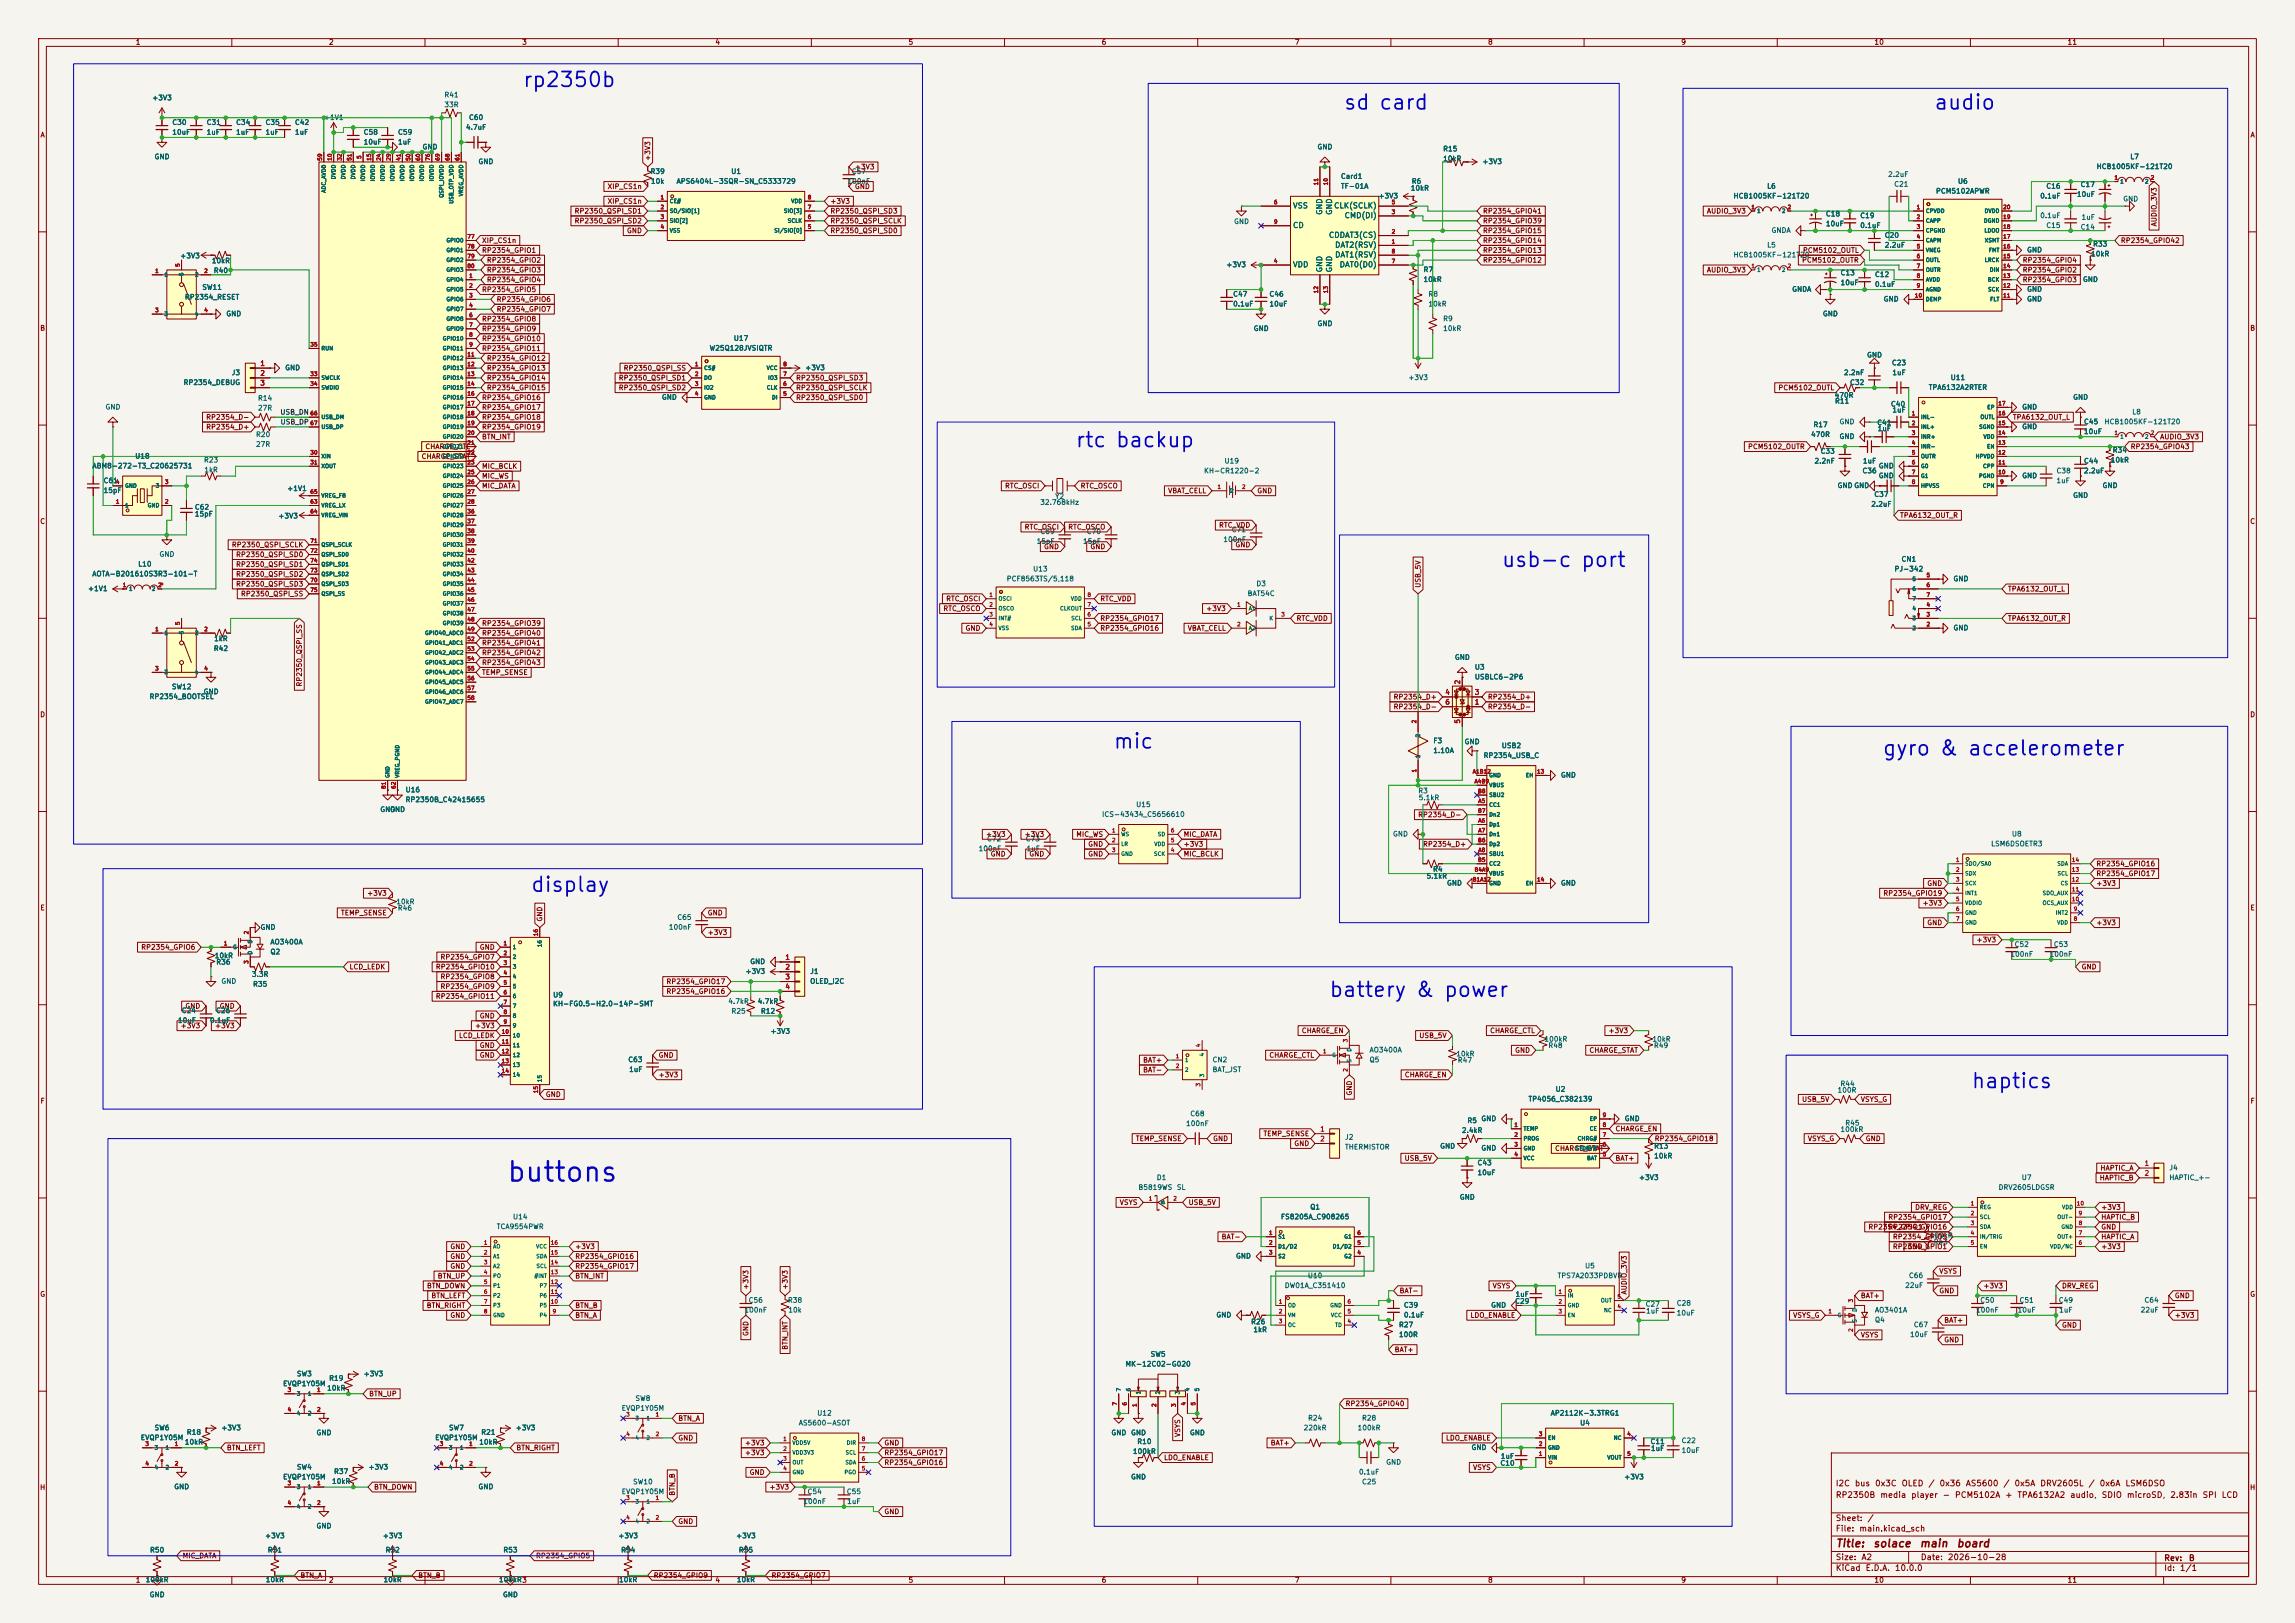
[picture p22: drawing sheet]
<svg xmlns="http://www.w3.org/2000/svg" width="594mm" height="420mm" viewBox="0 0 594 420" stroke-linecap="round" stroke-linejoin="round" font-family="sans-serif">
<defs><g id="words">
<text font-size="5.1" fill="#0000c2" x="130.9" y="307.1">buttons</text>
<g font-size="3.8" fill="#0000c2">
<text x="135.1" y="23.5">rp2350b</text>
<text x="347.6" y="29.3">sd card</text>
<text x="500.4" y="29.3">audio</text>
<text x="278.1" y="116.7">rtc backup</text>
<text x="388.4" y="147.7">usb-c port</text>
<text x="287.9" y="194.7">mic</text>
<text x="487" y="196.4">gyro &amp; accelerometer</text>
<text x="137.1" y="231.8">display</text>
<text x="343.8" y="258.9">battery &amp; power</text>
<text x="510" y="282.6">haptics</text>
</g>
<g font-size="2" fill="#840000">
<text x="475" y="400.9">Title:</text>
<text x="484.7" y="400.9">solace</text>
<text x="496.7" y="400.9">main</text>
<text x="506.3" y="400.9">board</text>
</g>
<g font-size="1.5" fill="#840000">
<text x="475" y="388">RP2350B</text>
<text x="475" y="385">I2C</text>
<text x="479.9" y="385">bus</text>
<text x="485.2" y="385">0x3C</text>
<text x="486.5" y="388">media</text>
<text x="492" y="385">OLED</text>
<text x="494.5" y="388">player</text>
<text x="499" y="385">/</text>
<text x="501.9" y="385">0x36</text>
<text x="502.7" y="388">-</text>
<text x="505.8" y="388">PCM5102A</text>
<text x="508.7" y="385">AS5600</text>
<text x="518.4" y="385">/</text>
<text x="518.9" y="388">+</text>
<text x="521.3" y="385">0x5A</text>
<text x="522" y="388">TPA6132A2</text>
<text x="527.9" y="385">DRV2605L</text>
<text x="535.7" y="388">audio,</text>
<text x="540.4" y="385">/</text>
<text x="543.3" y="385">0x6A</text>
<text x="543.8" y="388">SDIO</text>
<text x="550" y="385">LSM6DSO</text>
<text x="550.3" y="388">microSD,</text>
<text x="561.6" y="388">2.83in</text>
<text x="569.9" y="388">SPI</text>
<text x="574.9" y="388">LCD</text>
<text x="475" y="394">Sheet:</text>
<text x="483.2" y="394">/</text>
<text x="475" y="396.7">File:</text>
<text x="481.1" y="396.7">main.kicad_sch</text>
<text x="475" y="406.9">KiCad</text>
<text x="475" y="404.1">Size:</text>
<text x="481.7" y="404.1">A2</text>
<text x="482.7" y="406.9">E.D.A.</text>
<text x="490.3" y="406.9">10.0.0</text>
<text x="497" y="404.1">Date:</text>
<text x="504" y="404.1">2026-10-28</text>
<text x="560" y="404.3">Rev:</text>
<text x="560" y="406.9">Id:</text>
<text x="564.1" y="406.9">1/1</text>
<text x="566.4" y="404.3">B</text>
</g>
<g font-size="1.4" fill="#006464">
<text x="334.5" y="54.3">VSS</text>
<text x="334.5" y="59.3">CD</text>
<text x="342.6" y="55.7" transform="rotate(-90 342.6 55.7)">GND</text>
<text x="345.1" y="55.7" transform="rotate(-90 345.1 55.7)">GND</text>
<text x="345.1" y="54.3">CLK(SCLK)</text>
<text x="347.9" y="56.8">CMD(DI)</text>
<text x="343.8" y="61.9">CDDAT3(CS)</text>
<text x="345.4" y="64.4">DAT2(RSV)</text>
<text x="334.5" y="69.5">VDD</text>
<text x="342.6" y="70.6" transform="rotate(-90 342.6 70.6)">GND</text>
<text x="345.1" y="70.6" transform="rotate(-90 345.1 70.6)">GND</text>
<text x="345.4" y="67">DAT1(RSV)</text>
<text x="346.6" y="69.5">DAT0(D0)</text>
</g>
<g font-size="1.3" fill="#840000">
<text x="35" y="11.9">1</text>
<text x="85" y="11.9">2</text>
<text x="135" y="11.9">3</text>
<text x="185" y="11.9">4</text>
<text x="235" y="11.9">5</text>
<text x="285" y="11.9">6</text>
<text x="335" y="11.9">7</text>
<text x="385" y="11.9">8</text>
<text x="435" y="11.9">9</text>
<text x="485" y="11.9">10</text>
<text x="535" y="11.9">11</text>
<text x="10.3" y="35.9">A</text>
<text x="582.3" y="35.9">A</text>
<text x="168.6" y="41.8" transform="rotate(-90 168.6 41.8)">+3V3</text>
<text x="221.1" y="44.1">+3V3</text>
<text x="157.1" y="49.2">XIP_CS1n</text>
<text x="157.1" y="53">XIP_CS1n</text>
<text x="214.8" y="53">+3V3</text>
<text x="221.1" y="49.2">GND</text>
<text x="148.6" y="55.6">RP2350_QSPI_SD1</text>
<text x="148.6" y="58.1">RP2350_QSPI_SD2</text>
<text x="214.8" y="58.1">RP2350_QSPI_SCLK</text>
<text x="214.8" y="55.6">RP2350_QSPI_SD3</text>
<text x="383.7" y="58.1">RP2354_GPIO39</text>
<text x="383.7" y="55.6">RP2354_GPIO41</text>
<text x="441.7" y="55.6">AUDIO_3V3</text>
<text x="558.5" y="58.7" transform="rotate(-90 558.5 58.7)">AUDIO_3V3</text>
<text x="124.6" y="65.7">RP2354_GPIO1</text>
<text x="124.6" y="63.2">XIP_CS1n</text>
<text x="162.1" y="60.6">GND</text>
<text x="214.8" y="60.6">RP2350_QSPI_SD0</text>
<text x="383.7" y="60.6">RP2354_GPIO15</text>
<text x="383.7" y="63.2">RP2354_GPIO14</text>
<text x="383.7" y="65.7">RP2354_GPIO13</text>
<text x="466.5" y="65.7">PCM5102_OUTL</text>
<text x="548.8" y="63.2">RP2354_GPIO42</text>
<text x="125.9" y="70.8">RP2354_GPIO3</text>
<text x="125.9" y="68.3">RP2354_GPIO2</text>
<text x="383.7" y="68.3">RP2354_GPIO12</text>
<text x="441.7" y="70.8">AUDIO_3V3</text>
<text x="466.3" y="68.3">PCM5102_OUTR</text>
<text x="523.4" y="68.3">RP2354_GPIO4</text>
<text x="523.4" y="70.8">RP2354_GPIO2</text>
<text x="124.6" y="75.9">RP2354_GPIO5</text>
<text x="125.9" y="73.3">RP2354_GPIO4</text>
<text x="523.4" y="73.3">RP2354_GPIO3</text>
<text x="124.6" y="83.5">RP2354_GPIO8</text>
<text x="128.4" y="81">RP2354_GPIO7</text>
<text x="128.4" y="78.4">RP2354_GPIO6</text>
<text x="10.3" y="85.9">B</text>
<text x="124.6" y="86">RP2354_GPIO9</text>
<text x="124.6" y="88.6">RP2354_GPIO10</text>
<text x="582.3" y="85.9">B</text>
<text x="124.6" y="91.1">RP2354_GPIO11</text>
<text x="125.9" y="93.7">RP2354_GPIO12</text>
<text x="125.9" y="96.2">RP2354_GPIO13</text>
<text x="125.9" y="101.3">RP2354_GPIO15</text>
<text x="125.9" y="98.7">RP2354_GPIO14</text>
<text x="160" y="98.7">RP2350_QSPI_SD1</text>
<text x="160" y="101.3">RP2350_QSPI_SD2</text>
<text x="161.3" y="96.2">RP2350_QSPI_SS</text>
<text x="205.9" y="101.3">RP2350_QSPI_SCLK</text>
<text x="205.9" y="98.7">RP2350_QSPI_SD3</text>
<text x="460.2" y="101.3">PCM5102_OUTL</text>
<text x="124.6" y="106.4">RP2354_GPIO17</text>
<text x="124.6" y="103.8">RP2354_GPIO16</text>
<text x="205.9" y="103.8">RP2350_QSPI_SD0</text>
<text x="53.2" y="108.9">RP2354_D-</text>
<text x="53.2" y="111.4">RP2354_D+</text>
<text x="124.6" y="114">BTN_INT</text>
<text x="124.6" y="111.4">RP2354_GPIO19</text>
<text x="124.6" y="108.9">RP2354_GPIO18</text>
<text x="520.9" y="108.9">TPA6132_OUT_L</text>
<text x="559" y="114">AUDIO_3V3</text>
<text x="109" y="119.1">CHARGE_STAT</text>
<text x="109.9" y="116.5">CHARGE_CTL</text>
<text x="452.3" y="116.5">PCM5102_OUTR</text>
<text x="551.3" y="116.5">RP2354_GPIO43</text>
<text x="124.6" y="124.1">MIC_WS</text>
<text x="124.6" y="121.6">MIC_BCLK</text>
<text x="124.6" y="126.7">MIC_DATA</text>
<text x="260" y="126.7">RTC_OSCI</text>
<text x="279.6" y="126.7">RTC_OSCO</text>
<text x="302.2" y="128">VBAT_CELL</text>
<text x="325.3" y="128">GND</text>
<text x="10.3" y="135.9">C</text>
<text x="265.1" y="137.3">RTC_OSCI</text>
<text x="276.3" y="137.3">RTC_OSCO</text>
<text x="315.4" y="136.8">RTC_VDD</text>
<text x="491.6" y="134.3">TPA6132_OUT_R</text>
<text x="582.3" y="135.9">C</text>
<text x="59.9" y="141.9">RP2350_QSPI_SCLK</text>
<text x="270.1" y="142.4">GND</text>
<text x="282.1" y="142.4">GND</text>
<text x="319.6" y="141.9">GND</text>
<text x="61" y="147">RP2350_QSPI_SD1</text>
<text x="61" y="144.5">RP2350_QSPI_SD0</text>
<text x="61" y="149.5">RP2350_QSPI_SD2</text>
<text x="61" y="152.1">RP2350_QSPI_SD3</text>
<text x="62.2" y="154.6">RP2350_QSPI_SS</text>
<text x="244.7" y="155.9">RTC_OSCI</text>
<text x="284.6" y="155.9">RTC_VDD</text>
<text x="368" y="152.2" transform="rotate(-90 368 152.2)">USB_5V</text>
<text x="519.6" y="153.4">TPA6132_OUT_L</text>
<text x="244" y="158.4">RTC_OSCO</text>
<text x="284.6" y="161">RP2354_GPIO17</text>
<text x="312.1" y="158.4">+3V3</text>
<text x="335.4" y="161">RTC_VDD</text>
<text x="519.6" y="161">TPA6132_OUT_R</text>
<text x="124.6" y="164.8">RP2354_GPIO40</text>
<text x="124.6" y="167.3">RP2354_GPIO41</text>
<text x="124.6" y="162.2">RP2354_GPIO39</text>
<text x="249.8" y="163.5">GND</text>
<text x="284.6" y="163.5">RP2354_GPIO16</text>
<text x="307.3" y="163.5">VBAT_CELL</text>
<text x="124.6" y="172.4">RP2354_GPIO43</text>
<text x="124.6" y="169.9">RP2354_GPIO42</text>
<text x="78.4" y="177.8" transform="rotate(-90 78.4 177.8)">RP2350_QSPI_SS</text>
<text x="124.6" y="174.9">TEMP_SENSE</text>
<text x="10.3" y="185.9">D</text>
<text x="360.6" y="183.8">RP2354_D-</text>
<text x="360.6" y="181.3">RP2354_D+</text>
<text x="385" y="181.3">RP2354_D+</text>
<text x="385" y="183.8">RP2354_D-</text>
<text x="582.3" y="185.9">D</text>
<text x="366.9" y="211.8">RP2354_D-</text>
<text x="255.1" y="216.9">+3V3</text>
<text x="256.3" y="221.9">GND</text>
<text x="265.1" y="216.9">+3V3</text>
<text x="266.3" y="221.9">GND</text>
<text x="278.4" y="216.9">MIC_WS</text>
<text x="281.5" y="221.9">GND</text>
<text x="281.5" y="219.4">GND</text>
<text x="306.2" y="216.9">MIC_DATA</text>
<text x="306.2" y="221.9">MIC_BCLK</text>
<text x="306.2" y="219.4">+3V3</text>
<text x="368.2" y="219.4">RP2354_D+</text>
<text x="542.4" y="227">RP2354_GPIO17</text>
<text x="542.4" y="224.5">RP2354_GPIO16</text>
<text x="94.9" y="232.1">+3V3</text>
<text x="487.3" y="232.1">RP2354_GPIO19</text>
<text x="498.7" y="229.6">GND</text>
<text x="542.4" y="229.6">+3V3</text>
<text x="10.3" y="235.9">E</text>
<text x="88.1" y="237.2">TEMP_SENSE</text>
<text x="140.7" y="238.6" transform="rotate(-90 140.7 238.6)">GND</text>
<text x="183" y="237.2">GND</text>
<text x="497.5" y="234.6">+3V3</text>
<text x="498.7" y="239.7">GND</text>
<text x="542.4" y="239.7">+3V3</text>
<text x="582.3" y="235.9">E</text>
<text x="183" y="242.3">+3V3</text>
<text x="511.4" y="244.2">+3V3</text>
<text x="36.4" y="246.1">RP2354_GPIO6</text>
<text x="90.3" y="251.1">LCD_LEDK</text>
<text x="112.7" y="251.1">RP2354_GPIO10</text>
<text x="113.9" y="248.6">RP2354_GPIO7</text>
<text x="124" y="246.1">GND</text>
<text x="538.6" y="251.1">GND</text>
<text x="113.9" y="256.2">RP2354_GPIO9</text>
<text x="113.9" y="253.7">RP2354_GPIO8</text>
<text x="172.4" y="255">RP2354_GPIO17</text>
<text x="172.4" y="257.5">RP2354_GPIO16</text>
<text x="47.8" y="261.3">GND</text>
<text x="56.7" y="261.3">GND</text>
<text x="112.7" y="258.8">RP2354_GPIO11</text>
<text x="124" y="263.8">GND</text>
<text x="46.6" y="266.4">+3V3</text>
<text x="55.5" y="266.4">+3V3</text>
<text x="118.7" y="268.9">LCD_LEDK</text>
<text x="122.8" y="266.4">+3V3</text>
<text x="336.8" y="267.7">CHARGE_EN</text>
<text x="367.2" y="268.9">USB_5V</text>
<text x="385.5" y="267.7">CHARGE_CTL</text>
<text x="416.2" y="267.7">+3V3</text>
<text x="124" y="274">GND</text>
<text x="124" y="271.5">GND</text>
<text x="170.3" y="274">GND</text>
<text x="295.7" y="275.3">BAT+</text>
<text x="328.4" y="274">CHARGE_CTL</text>
<text x="392" y="272.7">GND</text>
<text x="411.2" y="272.7">CHARGE_STAT</text>
<text x="170.3" y="279.1">+3V3</text>
<text x="295.7" y="277.8">BAT-</text>
<text x="363.5" y="279.1">CHARGE_EN</text>
<text x="10.3" y="285.9">F</text>
<text x="141.1" y="284.2">GND</text>
<text x="350.2" y="283.6" transform="rotate(-90 350.2 283.6)">GND</text>
<text x="466.3" y="285.4">USB_5V</text>
<text x="481.5" y="285.4">VSYS_G</text>
<text x="582.3" y="285.9">F</text>
<text x="418" y="293.1">CHARGE_EN</text>
<text x="293.9" y="295.6">TEMP_SENSE</text>
<text x="313.8" y="295.6">GND</text>
<text x="326.9" y="294.3">TEMP_SENSE</text>
<text x="334.9" y="296.9">GND</text>
<text x="402.3" y="298.1">CHARGE_STAT</text>
<text x="428.1" y="295.6">RP2354_GPIO18</text>
<text x="467.8" y="295.6">VSYS_G</text>
<text x="482.8" y="295.6">GND</text>
<text x="363.4" y="300.7">USB_5V</text>
<text x="418" y="300.7">BAT+</text>
<text x="543.3" y="305.8">HAPTIC_B</text>
<text x="543.5" y="303.2">HAPTIC_A</text>
<text x="289.7" y="312.1">VSYS</text>
<text x="307.5" y="312.1">USB_5V</text>
<text x="488.6" y="315.9">RP2354_GPIO17</text>
<text x="495.5" y="313.4">DRV_REG</text>
<text x="543.7" y="313.4">+3V3</text>
<text x="543.7" y="315.9">HAPTIC_B</text>
<text x="116.4" y="323.5">GND</text>
<text x="148.7" y="323.5">+3V3</text>
<text x="316" y="321">BAT-</text>
<text x="483.4" y="318.5">RP2354_GPIO1</text>
<text x="488.6" y="318.5">RP2354_GPIO16</text>
<text x="489.8" y="321">RP2354_GPIO5</text>
<text x="489.8" y="323.5">RP2354_GPIO1</text>
<text x="493.6" y="323.5">GND</text>
<text x="543.7" y="318.5">GND</text>
<text x="543.7" y="321">HAPTIC_A</text>
<text x="543.7" y="323.5">+3V3</text>
<text x="116.4" y="326.1">GND</text>
<text x="116.4" y="328.6">GND</text>
<text x="148.7" y="328.6">RP2354_GPIO17</text>
<text x="148.7" y="326.1">RP2354_GPIO16</text>
<text x="501.8" y="329.9">VSYS</text>
<text x="10.3" y="335.9">G</text>
<text x="110.4" y="333.7">BTN_DOWN</text>
<text x="113.2" y="331.2">BTN_UP</text>
<text x="148.7" y="331.2">BTN_INT</text>
<text x="194" y="333.9" transform="rotate(-90 194 333.9)">+3V3</text>
<text x="204.2" y="333.9" transform="rotate(-90 204.2 333.9)">+3V3</text>
<text x="362.1" y="335">BAT-</text>
<text x="386.2" y="333.7">VSYS</text>
<text x="421.3" y="335.1" transform="rotate(-90 421.3 335.1)">AUDIO_3V3</text>
<text x="501.8" y="335">GND</text>
<text x="513.2" y="333.7">+3V3</text>
<text x="533.6" y="333.7">DRV_REG</text>
<text x="582.3" y="335.9">G</text>
<text x="110.3" y="338.8">BTN_RIGHT</text>
<text x="111.5" y="336.2">BTN_LEFT</text>
<text x="116.4" y="341.3">GND</text>
<text x="148.7" y="338.8">BTN_B</text>
<text x="148.7" y="341.3">BTN_A</text>
<text x="380.5" y="341.3">LDO_ENABLE</text>
<text x="464" y="341.3">VSYS_G</text>
<text x="481.5" y="336.2">BAT+</text>
<text x="562.8" y="336.2">GND</text>
<text x="562.8" y="341.3">+3V3</text>
<text x="194" y="345.9" transform="rotate(-90 194 345.9)">GND</text>
<text x="481.5" y="346.4">VSYS</text>
<text x="503.1" y="347.7">GND</text>
<text x="503.1" y="342.6">BAT+</text>
<text x="533.6" y="343.9">GND</text>
<text x="204.2" y="349.4" transform="rotate(-90 204.2 349.4)">BTN_INT</text>
<text x="360.8" y="350.2">BAT+</text>
<text x="95.4" y="361.6">BTN_UP</text>
<text x="348.1" y="364.2">RP2354_GPIO40</text>
<text x="175.4" y="368">BTN_A</text>
<text x="305.8" y="372" transform="rotate(-90 305.8 372)">VSYS</text>
<text x="58.6" y="375.6">BTN_LEFT</text>
<text x="133.5" y="375.6">BTN_RIGHT</text>
<text x="175.4" y="373.1">GND</text>
<text x="192.7" y="374.3">+3V3</text>
<text x="192.7" y="376.9">+3V3</text>
<text x="228.8" y="374.3">GND</text>
<text x="228.8" y="376.9">RP2354_GPIO17</text>
<text x="328.7" y="374.3">BAT+</text>
<text x="374.1" y="373.1">LDO_ENABLE</text>
<text x="193.9" y="382">GND</text>
<text x="228.8" y="379.4">RP2354_GPIO16</text>
<text x="301.1" y="378.1">LDO_ENABLE</text>
<text x="381.1" y="380.7">VSYS</text>
<text x="10.2" y="385.9">H</text>
<text x="96.7" y="385.8">BTN_DOWN</text>
<text x="174.9" y="387.2" transform="rotate(-90 174.9 387.2)">BTN_B</text>
<text x="199" y="385.8">+3V3</text>
<text x="582.2" y="385.9">H</text>
<text x="175.4" y="394.7">GND</text>
<text x="228.8" y="392.1">GND</text>
<text x="47.1" y="403.5">MIC_DATA</text>
<text x="138.6" y="403.5">RP2354_GPIO5</text>
<text x="35" y="409.9">1</text>
<text x="77.6" y="408.6">BTN_A</text>
<text x="85" y="409.9">2</text>
<text x="108.1" y="408.6">BTN_B</text>
<text x="169.1" y="408.6">RP2354_GPIO9</text>
<text x="185" y="409.9">4</text>
<text x="199.5" y="408.6">RP2354_GPIO7</text>
<text x="235" y="409.9">5</text>
<text x="285" y="409.9">6</text>
<text x="335" y="409.9">7</text>
<text x="385" y="409.9">8</text>
<text x="435" y="409.9">9</text>
<text x="485" y="409.9">10</text>
<text x="535" y="409.9">11</text>
</g>
<g font-size="1.3" fill="#006464">
<text x="39.3" y="26.3">+3V3</text>
<text x="114.9" y="25.5">R41</text>
<text x="114.9" y="28">33R</text>
<text x="44.5" y="32.6">C30</text>
<text x="44.5" y="35.2">10uF</text>
<text x="53.3" y="35.2">1uF</text>
<text x="53.3" y="32.6">C31</text>
<text x="61" y="35.2">1uF</text>
<text x="61" y="32.6">C34</text>
<text x="68.6" y="35.2">1uF</text>
<text x="68.6" y="32.6">C35</text>
<text x="76.2" y="35.2">1uF</text>
<text x="76.2" y="32.6">C42</text>
<text x="83.7" y="31.3">+1V1</text>
<text x="94" y="35.2">C58</text>
<text x="102.9" y="35.2">C59</text>
<text x="120.5" y="33.9">4.7uF</text>
<text x="121.3" y="31.3">C60</text>
<text x="39.9" y="41.5">GND</text>
<text x="94" y="37.7">10uF</text>
<text x="102.9" y="37.7">1uF</text>
<text x="109.2" y="39">GND</text>
<text x="340.9" y="39">GND</text>
<text x="373.4" y="39.5">R15</text>
<text x="551.2" y="41.5">L7</text>
<text x="123.7" y="42.8">GND</text>
<text x="168.2" y="45.3">R39</text>
<text x="168.4" y="47.9">10k</text>
<text x="175" y="47.9">APS6404L-3SQR-SN_C5333729</text>
<text x="189.1" y="45.3">U1</text>
<text x="219.2" y="47.9">100nF</text>
<text x="220.3" y="45.3">C57</text>
<text x="346.9" y="46.6">Card1</text>
<text x="365.3" y="47.9">R6</text>
<text x="373.4" y="42">10kR</text>
<text x="383.5" y="42.8">+3V3</text>
<text x="488.6" y="46.1">2.2uF</text>
<text x="506.6" y="47.9">U6</text>
<text x="542.5" y="44">HCB1005KF-121T20</text>
<text x="346.9" y="49.1">TF-01A</text>
<text x="356.7" y="51.7">+3V3</text>
<text x="365" y="49.6">10kR</text>
<text x="448.5" y="51.7">HCB1005KF-121T20</text>
<text x="457.2" y="49.1">L6</text>
<text x="490.1" y="48.6">C21</text>
<text x="500.9" y="50.4">PCM5102APWR</text>
<text x="527.9" y="51.7">0.1uF</text>
<text x="529.5" y="49.1">C16</text>
<text x="537.4" y="51.2">10uF</text>
<text x="538.4" y="48.7">C17</text>
<text x="549.4" y="52.4">GND</text>
<text x="319.3" y="58.3">GND</text>
<text x="472.4" y="56.3">C18</text>
<text x="472.4" y="58.9">10uF</text>
<text x="481.3" y="56.7">C19</text>
<text x="481.3" y="59.3">0.1uF</text>
<text x="527.9" y="56.7">0.1uF</text>
<text x="529.5" y="59.3">C15</text>
<text x="538.4" y="59.7">C14</text>
<text x="538.6" y="57.2">1uF</text>
<text x="457.2" y="64.4">L5</text>
<text x="458.4" y="60.6">GNDA</text>
<text x="487.7" y="61.8">C20</text>
<text x="487.7" y="64.4">2.2uF</text>
<text x="524.5" y="65.6">GND</text>
<text x="541.6" y="64.1">R33</text>
<text x="46.5" y="67.2">+3V3</text>
<text x="54.7" y="68.4">10kR</text>
<text x="55.2" y="71">R40</text>
<text x="317.3" y="69.4">+3V3</text>
<text x="368.3" y="70.7">R7</text>
<text x="448.5" y="66.9">HCB1005KF-121T20</text>
<text x="476.3" y="71.6">C13</text>
<text x="485.1" y="72">C12</text>
<text x="541.1" y="66.6">10kR</text>
<text x="47.7" y="77.8">RP2354_RESET</text>
<text x="52.2" y="75.3">SW11</text>
<text x="319" y="77.1">C47</text>
<text x="328.4" y="77.1">C46</text>
<text x="368.3" y="73.3">10kR</text>
<text x="369.6" y="77.1">R8</text>
<text x="463.7" y="75.8">GNDA</text>
<text x="476.3" y="74.1">10uF</text>
<text x="485.1" y="74.5">0.1uF</text>
<text x="524.5" y="75.8">GND</text>
<text x="539" y="73.3">GND</text>
<text x="58.4" y="82.1">GND</text>
<text x="319" y="79.6">0.1uF</text>
<text x="328.4" y="79.6">10uF</text>
<text x="369.6" y="79.6">10kR</text>
<text x="373.4" y="83.4">R9</text>
<text x="471.7" y="82.1">GND</text>
<text x="487.4" y="78.3">GND</text>
<text x="524.5" y="78.3">GND</text>
<text x="189.8" y="88.5">U17</text>
<text x="324.4" y="86">GND</text>
<text x="340.9" y="84.7">GND</text>
<text x="373.4" y="86">10kR</text>
<text x="183.5" y="91">W25Q128JVSIQTR</text>
<text x="483.1" y="92.8">GND</text>
<text x="489.5" y="94.8">C23</text>
<text x="47.4" y="99.9">RP2354_DEBUG</text>
<text x="59.8" y="97.4">J3</text>
<text x="73.7" y="96.1">GND</text>
<text x="208.3" y="96.1">+3V3</text>
<text x="364.4" y="98.7">+3V3</text>
<text x="477.1" y="97.4">2.2nF</text>
<text x="478.7" y="99.9">C32</text>
<text x="489.7" y="97.4">1uF</text>
<text x="499.1" y="101.2">TPA6132A2RTER</text>
<text x="504.8" y="98.7">U11</text>
<text x="27.2" y="106.3">GND</text>
<text x="66.6" y="104">R14</text>
<text x="66.6" y="106.5">27R</text>
<text x="171.2" y="103.7">GND</text>
<text x="474.7" y="103.2">470R</text>
<text x="474.8" y="104.7">R11</text>
<text x="489.3" y="105.5">C40</text>
<text x="489.7" y="107">1uF</text>
<text x="523.2" y="106.3">GND</text>
<text x="536.4" y="103.7">GND</text>
<text x="551.7" y="107.5">L8</text>
<text x="66.1" y="113.4">R20</text>
<text x="468.6" y="113.4">470R</text>
<text x="469.2" y="110.8">R17</text>
<text x="476" y="110.1">GND</text>
<text x="476" y="113.9">GND</text>
<text x="485.7" y="110.3">C41</text>
<text x="485.9" y="111.9">1uF</text>
<text x="523.2" y="111.4">GND</text>
<text x="539.3" y="110.1">C45</text>
<text x="539.3" y="112.6">10uF</text>
<text x="544.6" y="110.1">HCB1005KF-121T20</text>
<text x="34.9" y="119">U18</text>
<text x="52.7" y="120">R23</text>
<text x="66.1" y="115.9">27R</text>
<text x="471.1" y="117.7">C33</text>
<text x="546.2" y="120">10kR</text>
<text x="546.7" y="117.4">R34</text>
<text x="23.8" y="121.5">ABM8-272-T3_C20625731</text>
<text x="26.7" y="125.3">C61</text>
<text x="52.8" y="122.5">1kR</text>
<text x="311.5" y="122.8">KH-CR1220-2</text>
<text x="316.8" y="120.2">U19</text>
<text x="469.5" y="120.2">2.2nF</text>
<text x="481.9" y="122.8">C36</text>
<text x="482" y="120.2">1uF</text>
<text x="486.1" y="124.1">GND</text>
<text x="486.1" y="121.5">GND</text>
<text x="523.2" y="124.1">GND</text>
<text x="532.1" y="125.3">1uF</text>
<text x="532.1" y="122.8">C38</text>
<text x="539.3" y="120.2">C44</text>
<text x="539.3" y="122.8">2.2uF</text>
<text x="26.7" y="127.9">15pF</text>
<text x="74.2" y="127.4">+1V1</text>
<text x="269.1" y="130.9">32.768kHz</text>
<text x="273" y="129.4">Y2</text>
<text x="475.5" y="126.6">GND GND</text>
<text x="484.2" y="131.4">2.2uF</text>
<text x="485" y="128.9">C37</text>
<text x="536.4" y="129.1">GND</text>
<text x="544.1" y="126.6">GND</text>
<text x="50.3" y="132.2">C62</text>
<text x="50.3" y="134">15pF</text>
<text x="71.9" y="134.5">+3V3</text>
<text x="268.2" y="141">15pF</text>
<text x="269.1" y="138.5">C69</text>
<text x="280.2" y="141">15pF</text>
<text x="281.1" y="138.5">C70</text>
<text x="316.5" y="140.5">100nF</text>
<text x="318.7" y="138">C71</text>
<text x="23.8" y="149.5">AOTA-B201610S3R3-101-T</text>
<text x="35.6" y="146.9">L10</text>
<text x="41.1" y="144.4">GND</text>
<text x="267.3" y="148.2">U13</text>
<text x="490.2" y="148.2">PJ-342</text>
<text x="492" y="145.6">CN1</text>
<text x="22.6" y="153.3">+1V1</text>
<text x="260.4" y="150.7">PCF8563TS/5,118</text>
<text x="322.8" y="154.5">BAT54C</text>
<text x="325" y="152">D3</text>
<text x="505.5" y="150.7">GND</text>
<text x="55.3" y="166.2">1kR</text>
<text x="505.5" y="163.4">GND</text>
<text x="55.2" y="168.8">R42</text>
<text x="376.4" y="171">GND</text>
<text x="381.6" y="173.6">U3</text>
<text x="44.3" y="178.7">SW12</text>
<text x="52.6" y="179.9">GND</text>
<text x="381.6" y="176.1">USBLC6-2P6</text>
<text x="38.6" y="181.2">RP2354_BOOTSEL</text>
<text x="370.8" y="192.6">F3</text>
<text x="370.8" y="195.2">1.10A</text>
<text x="378.9" y="192.9">GND</text>
<text x="383.9" y="196.4">RP2354_USB_C</text>
<text x="388.5" y="193.9">USB2</text>
<text x="403.9" y="201.5">GND</text>
<text x="104.8" y="205.3">U16</text>
<text x="104.8" y="207.9">RP2350B_C42415655</text>
<text x="293.9" y="209.1">U15</text>
<text x="367" y="205.6">R3</text>
<text x="367.1" y="207.4">5.1kR</text>
<text x="98.3" y="210.4">GND</text>
<text x="100.8" y="210.4">GND</text>
<text x="285.1" y="211.7">ICS-43434_C5656610</text>
<text x="253.2" y="220.6">100nF</text>
<text x="255.3" y="218">C72</text>
<text x="265.3" y="218">C73</text>
<text x="265.6" y="220.6">1uF</text>
<text x="360.4" y="216.8">GND</text>
<text x="515.2" y="219.3">LSM6DSOETR3</text>
<text x="520.6" y="216.8">U8</text>
<text x="369.1" y="227.7">5.1kR</text>
<text x="370.8" y="225.9">R4</text>
<text x="374.4" y="229.5">GND</text>
<text x="403.9" y="229.5">GND</text>
<text x="102.4" y="234.3">10kR</text>
<text x="102.8" y="235.9">R46</text>
<text x="175.2" y="238.3">C65</text>
<text x="67.3" y="240.9">GND</text>
<text x="69.9" y="244.7">AO3400A</text>
<text x="173" y="240.9">100nF</text>
<text x="521.3" y="245.3">C52</text>
<text x="531.5" y="245.3">C53</text>
<text x="55.5" y="248.3">10kR</text>
<text x="55.8" y="249.9">R36</text>
<text x="69.9" y="247.2">Q2</text>
<text x="194" y="249.8">GND</text>
<text x="520.2" y="247.9">100nF</text>
<text x="530.4" y="247.9">100nF</text>
<text x="57.2" y="254.9">GND</text>
<text x="65.1" y="253.1">3.3R</text>
<text x="65.4" y="255.6">R35</text>
<text x="192.8" y="252.3">+3V3</text>
<text x="209.6" y="252.3">J1</text>
<text x="209.6" y="254.9">OLED_I2C</text>
<text x="46.9" y="262.5">C24</text>
<text x="55.8" y="262.5">C26</text>
<text x="143" y="260.7">KH-FG0.5-H2.0-14P-SMT</text>
<text x="143" y="258.4">U9</text>
<text x="188.4" y="260.1">4.7kR</text>
<text x="189.2" y="262.6">R25</text>
<text x="196" y="260.1">4.7kR</text>
<text x="196.8" y="262.6">R12</text>
<text x="45.9" y="265">10uF</text>
<text x="54.2" y="265">0.1uF</text>
<text x="199.3" y="267.8">+3V3</text>
<text x="399.6" y="269.8">100kR</text>
<text x="427.6" y="269.8">10kR</text>
<text x="162.5" y="275.2">C63</text>
<text x="313.7" y="275.2">CN2</text>
<text x="354.3" y="272.6">AO3400A</text>
<text x="354.3" y="275.2">Q5</text>
<text x="376.8" y="273.7">10kR</text>
<text x="377.2" y="275.3">R47</text>
<text x="400.6" y="271.5">R48</text>
<text x="427.9" y="271.5">R49</text>
<text x="162.7" y="277.7">1uF</text>
<text x="313.7" y="277.7">BAT_JST</text>
<text x="476.2" y="281.4">R44</text>
<text x="395.5" y="285.3">TP4056_C382139</text>
<text x="402.5" y="282.8">U2</text>
<text x="475.5" y="283.1">100R</text>
<text x="306.9" y="291.7">100nF</text>
<text x="307.9" y="289.2">C68</text>
<text x="378.2" y="293.5">2.4kR</text>
<text x="379.7" y="290.9">R5</text>
<text x="383.3" y="290.4">GND</text>
<text x="420.4" y="290.4">GND</text>
<text x="476.2" y="293.2">100kR</text>
<text x="477.5" y="291.6">R45</text>
<text x="348" y="295.2">J2</text>
<text x="348" y="297.8">THERMISTOR</text>
<text x="372.6" y="297.5">GND</text>
<text x="383.3" y="298">GND</text>
<text x="428" y="297.5">R13</text>
<text x="299.3" y="305.7">D1</text>
<text x="382.3" y="301.9">C43</text>
<text x="382.3" y="304.4">10uF</text>
<text x="424.1" y="305.7">+3V3</text>
<text x="428" y="300.1">10kR</text>
<text x="523.1" y="305.7">U7</text>
<text x="561.3" y="303.1">J4</text>
<text x="561.3" y="305.7">HAPTIC_+-</text>
<text x="294.5" y="308.2">B5819WS</text>
<text x="304.5" y="308.2">SL</text>
<text x="377.7" y="310.7">GND</text>
<text x="517.2" y="308.2">DRV2605LDGSR</text>
<text x="132.6" y="315.8">U14</text>
<text x="331.4" y="315.8">FS8205A_C908265</text>
<text x="339" y="313.3">Q1</text>
<text x="128.4" y="318.4">TCA9554PWR</text>
<text x="499.3" y="320.6">100kR</text>
<text x="500.3" y="322.3">R43</text>
<text x="319.8" y="326">GND</text>
<text x="410.1" y="328.5">U5</text>
<text x="332.4" y="333.6">DW01A_C351410</text>
<text x="338.4" y="331.1">U10</text>
<text x="392.1" y="335.9">1uF</text>
<text x="403" y="331.1">TPS7A2033PDBVR</text>
<text x="493" y="333.6">22uF</text>
<text x="493.9" y="331">C66</text>
<text x="192.5" y="340">100nF</text>
<text x="193.6" y="337.4">C56</text>
<text x="203.8" y="337.4">R38</text>
<text x="203.9" y="340">10k</text>
<text x="314.7" y="341.2">GND</text>
<text x="363.2" y="338.7">C39</text>
<text x="363.2" y="341.2">0.1uF</text>
<text x="385.8" y="338.7">GND</text>
<text x="392" y="337.7">C29</text>
<text x="425.8" y="338.4">C27</text>
<text x="425.9" y="340.2">1uF</text>
<text x="433.8" y="338.2">C28</text>
<text x="433.8" y="340.7">10uF</text>
<text x="485.1" y="340">AO3401A</text>
<text x="511.3" y="340">100nF</text>
<text x="512.4" y="337.4">C50</text>
<text x="522.1" y="340">10uF</text>
<text x="522.6" y="337.4">C51</text>
<text x="532.7" y="337.4">C49</text>
<text x="532.8" y="340">1uF</text>
<text x="553.9" y="339.9">22uF</text>
<text x="554.9" y="337.4">C64</text>
<text x="323.7" y="343">R26</text>
<text x="324.3" y="345">1kR</text>
<text x="362" y="346.3">100R</text>
<text x="362" y="343.8">R27</text>
<text x="485.1" y="342.5">Q4</text>
<text x="494.2" y="346.3">10uF</text>
<text x="495.2" y="343.7">C67</text>
<text x="291.2" y="353.9">MK-12C02-G020</text>
<text x="297.7" y="351.4">SW5</text>
<text x="73.1" y="359">EVQP1Y05M</text>
<text x="76.7" y="356.5">SW3</text>
<text x="85" y="357.6">R19</text>
<text x="94" y="356.5">+3V3</text>
<text x="84.5" y="360.1">10kR</text>
<text x="160.8" y="365.4">EVQP1Y05M</text>
<text x="164.3" y="362.8">SW8</text>
<text x="39.9" y="370.4">SW6</text>
<text x="48.2" y="371.6">R18</text>
<text x="57.2" y="370.4">+3V3</text>
<text x="81.8" y="371.7">GND</text>
<text x="116.1" y="370.4">SW7</text>
<text x="124.4" y="371.6">R21</text>
<text x="133.4" y="370.4">+3V3</text>
<text x="206.6" y="369.2">AS5600-ASOT</text>
<text x="211.4" y="366.6">U12</text>
<text x="287.5" y="371.7">GND</text>
<text x="292.6" y="371.7">GND</text>
<text x="307.8" y="371.7">GND</text>
<text x="337.3" y="370.4">220kR</text>
<text x="338.4" y="367.9">R24</text>
<text x="351.3" y="370.4">100kR</text>
<text x="352.4" y="367.9">R28</text>
<text x="401.2" y="366.6">AP2112K-3.3TRG1</text>
<text x="408.8" y="369.2">U4</text>
<text x="36.3" y="373">EVQP1Y05M</text>
<text x="47.7" y="374.1">10kR</text>
<text x="112.5" y="373">EVQP1Y05M</text>
<text x="123.9" y="374.1">10kR</text>
<text x="293.1" y="376.5">100kR</text>
<text x="294.2" y="374">R10</text>
<text x="380.7" y="375.5">GND</text>
<text x="388.3" y="377.8">1uF</text>
<text x="427.1" y="374">C11</text>
<text x="427.2" y="375.8">1uF</text>
<text x="435.1" y="373.7">C22</text>
<text x="435.1" y="376.3">10uF</text>
<text x="73.1" y="383.1">EVQP1Y05M</text>
<text x="76.7" y="380.6">SW4</text>
<text x="86.3" y="381.7">R37</text>
<text x="95.3" y="380.6">+3V3</text>
<text x="292.6" y="383.1">GND</text>
<text x="351.6" y="381.9">0.1uF</text>
<text x="358.6" y="379.3">GND</text>
<text x="388.2" y="379.6">C10</text>
<text x="420.3" y="383.1">+3V3</text>
<text x="45" y="385.7">GND</text>
<text x="85.8" y="384.3">10kR</text>
<text x="123.7" y="385.7">GND</text>
<text x="160.8" y="386.9">EVQP1Y05M</text>
<text x="163.7" y="384.4">SW10</text>
<text x="207.8" y="389.5">100nF</text>
<text x="208.9" y="386.9">C54</text>
<text x="219" y="386.9">C55</text>
<text x="219.2" y="389.5">1uF</text>
<text x="352.4" y="384.4">C25</text>
<text x="81.8" y="395.8">GND</text>
<text x="68.5" y="398.4">+3V3</text>
<text x="99" y="398.4">+3V3</text>
<text x="159.9" y="398.4">+3V3</text>
<text x="190.4" y="398.4">+3V3</text>
<text x="38.7" y="402.1">R50</text>
<text x="69.2" y="402.1">R51</text>
<text x="99.7" y="402.1">R52</text>
<text x="130.1" y="402.1">R53</text>
<text x="160.6" y="402.1">R54</text>
<text x="191.1" y="402.1">R55</text>
<text x="37.6" y="409.7">100kR</text>
<text x="38.6" y="413.6">GND</text>
<text x="68.7" y="409.7">10kR</text>
<text x="99.1" y="409.7">10kR</text>
<text x="129" y="409.7">100kR3</text>
<text x="129" y="409.7">100kR</text>
<text x="130" y="413.6">GND</text>
<text x="160.1" y="409.7">10kR</text>
<text x="190.6" y="409.7">10kR</text>
</g>
<g font-size="1.3" fill="#a90000">
<text x="67.2" y="95">1</text>
<text x="67.2" y="97.5">2</text>
<text x="67.2" y="100.1">3</text>
<text x="378.2" y="177.2" transform="rotate(-90 378.2 177.2)">2</text>
<text x="373.9" y="180.1">4</text>
<text x="373.9" y="182.6">6</text>
<text x="381.6" y="182.6">1</text>
<text x="381.6" y="180.1">3</text>
<text x="378.2" y="187.4" transform="rotate(-90 378.2 187.4)">5</text>
<text x="203.1" y="248.7">1</text>
<text x="203.1" y="251.2">2</text>
<text x="203.1" y="253.7">3</text>
<text x="203.1" y="256.3">4</text>
<text x="341.6" y="293.1">1</text>
<text x="341.6" y="295.7">2</text>
<text x="554.9" y="302">1</text>
<text x="554.9" y="304.5">2</text>
</g>
<g font-size="1.3" fill="#0f0f0f">
<text x="72.4" y="107.6">USB_DN</text>
<text x="72.5" y="110.1">USB_DP</text>
</g>
<g font-size="1" fill="#a90000">
<text x="83.6" y="41.7" transform="rotate(-90 83.6 41.7)">59</text>
<text x="86.1" y="41.7" transform="rotate(-90 86.1 41.7)">10</text>
<text x="88.6" y="41.7" transform="rotate(-90 88.6 41.7)">32</text>
<text x="91.2" y="41.7" transform="rotate(-90 91.2 41.7)">51</text>
<text x="93.7" y="41.2" transform="rotate(-90 93.7 41.2)">5</text>
<text x="96.3" y="41.7" transform="rotate(-90 96.3 41.7)">15</text>
<text x="98.8" y="41.7" transform="rotate(-90 98.8 41.7)">24</text>
<text x="101.3" y="41.7" transform="rotate(-90 101.3 41.7)">29</text>
<text x="103.9" y="41.7" transform="rotate(-90 103.9 41.7)">41</text>
<text x="106.4" y="41.7" transform="rotate(-90 106.4 41.7)">50</text>
<text x="109" y="41.7" transform="rotate(-90 109 41.7)">60</text>
<text x="111.5" y="41.7" transform="rotate(-90 111.5 41.7)">76</text>
<text x="114" y="41.7" transform="rotate(-90 114 41.7)">69</text>
<text x="116.6" y="41.7" transform="rotate(-90 116.6 41.7)">68</text>
<text x="119.1" y="41.7" transform="rotate(-90 119.1 41.7)">61</text>
<text x="547.1" y="46.7">1</text>
<text x="556.5" y="46.7">2</text>
<text x="170.8" y="51.8">1</text>
<text x="208.9" y="51.8">8</text>
<text x="329.6" y="53.1">6</text>
<text x="341.4" y="48.1" transform="rotate(-90 341.4 48.1)">11</text>
<text x="343.9" y="48.1" transform="rotate(-90 343.9 48.1)">10</text>
<text x="360.1" y="53.1">5</text>
<text x="170.8" y="54.4">2</text>
<text x="170.8" y="56.9">3</text>
<text x="170.8" y="59.4">4</text>
<text x="208.9" y="59.4">5</text>
<text x="208.9" y="56.9">6</text>
<text x="208.9" y="54.4">7</text>
<text x="329.6" y="58.2">9</text>
<text x="360.1" y="55.6">3</text>
<text x="453.2" y="54.4">1</text>
<text x="462.6" y="54.4">2</text>
<text x="496" y="54.4">1</text>
<text x="496" y="56.9">2</text>
<text x="496" y="59.4">3</text>
<text x="518.3" y="59.4">18</text>
<text x="518.3" y="56.9">19</text>
<text x="518.3" y="54.4">20</text>
<text x="120.8" y="62">77</text>
<text x="120.8" y="64.5">78</text>
<text x="360.1" y="63.2">1</text>
<text x="360.1" y="60.7">2</text>
<text x="360.1" y="65.8">8</text>
<text x="496" y="62">4</text>
<text x="496" y="64.5">5</text>
<text x="518.3" y="64.5">16</text>
<text x="518.3" y="62">17</text>
<text x="40" y="70.9">1</text>
<text x="46.7" y="69.2" transform="rotate(-90 46.7 69.2)">5</text>
<text x="52.7" y="70.9">2</text>
<text x="120.8" y="67.1">79</text>
<text x="120.8" y="69.6">80</text>
<text x="329.6" y="68.3">4</text>
<text x="360.1" y="68.3">7</text>
<text x="453.2" y="69.6">1</text>
<text x="462.6" y="69.6">2</text>
<text x="496" y="67.1">6</text>
<text x="496" y="69.6">7</text>
<text x="518.3" y="69.6">14</text>
<text x="518.3" y="67.1">15</text>
<text x="121.3" y="72.1">1</text>
<text x="121.3" y="74.7">2</text>
<text x="121.3" y="77.2">3</text>
<text x="341.4" y="76" transform="rotate(-90 341.4 76)">12</text>
<text x="343.9" y="76" transform="rotate(-90 343.9 76)">13</text>
<text x="495.5" y="77.2">10</text>
<text x="496" y="72.1">8</text>
<text x="496" y="74.7">9</text>
<text x="518.3" y="77.2">11</text>
<text x="518.3" y="74.7">12</text>
<text x="518.3" y="72.1">13</text>
<text x="40" y="81">3</text>
<text x="52.7" y="81">4</text>
<text x="121.3" y="79.8">4</text>
<text x="121.3" y="82.3">6</text>
<text x="80.2" y="89.9">35</text>
<text x="121.3" y="84.8">7</text>
<text x="121.3" y="87.4">8</text>
<text x="121.3" y="89.9">9</text>
<text x="120.8" y="92.5">11</text>
<text x="120.8" y="95">12</text>
<text x="179.7" y="95">1</text>
<text x="202.6" y="95">8</text>
<text x="80.2" y="97.5">33</text>
<text x="80.2" y="100.1">34</text>
<text x="120.8" y="97.5">13</text>
<text x="120.8" y="100.1">14</text>
<text x="179.7" y="97.5">2</text>
<text x="179.7" y="100.1">3</text>
<text x="202.6" y="100.1">6</text>
<text x="202.6" y="97.5">7</text>
<text x="80.2" y="107.7">66</text>
<text x="120.8" y="102.6">16</text>
<text x="120.8" y="105.2">17</text>
<text x="120.8" y="107.7">18</text>
<text x="179.7" y="102.6">4</text>
<text x="202.6" y="102.6">5</text>
<text x="494.7" y="107.7">1</text>
<text x="517.1" y="107.7">16</text>
<text x="517.1" y="105.2">17</text>
<text x="80.2" y="110.2">67</text>
<text x="120.8" y="110.2">19</text>
<text x="120.8" y="112.8">20</text>
<text x="494.7" y="110.2">2</text>
<text x="494.7" y="112.8">3</text>
<text x="517.1" y="112.8">14</text>
<text x="517.1" y="110.2">15</text>
<text x="547.1" y="112.8">1</text>
<text x="556.5" y="112.8">2</text>
<text x="80.2" y="117.9">30</text>
<text x="120.8" y="115.3">21</text>
<text x="120.8" y="117.9">22</text>
<text x="494.7" y="115.3">4</text>
<text x="494.7" y="117.9">5</text>
<text x="517.1" y="117.9">12</text>
<text x="517.1" y="115.3">13</text>
<text x="29.9" y="125.5">4</text>
<text x="42.6" y="125.5">3</text>
<text x="80.2" y="120.4">31</text>
<text x="120.8" y="120.4">23</text>
<text x="120.8" y="122.9">25</text>
<text x="120.8" y="125.5">26</text>
<text x="494.7" y="120.4">6</text>
<text x="494.7" y="122.9">7</text>
<text x="494.7" y="125.5">8</text>
<text x="517.1" y="122.9">10</text>
<text x="517.1" y="120.4">11</text>
<text x="517.6" y="125.5">9</text>
<text x="29.9" y="130.6">1</text>
<text x="42.6" y="130.6">2</text>
<text x="80.2" y="130.6">63</text>
<text x="80.2" y="128">65</text>
<text x="120.8" y="128">27</text>
<text x="120.8" y="130.6">28</text>
<text x="315" y="126.7">1</text>
<text x="321.3" y="126.7">2</text>
<text x="80.2" y="133.1">64</text>
<text x="120.8" y="133.1">36</text>
<text x="120.8" y="135.6">37</text>
<text x="80.2" y="140.7">71</text>
<text x="80.2" y="143.3">72</text>
<text x="120.8" y="138.2">38</text>
<text x="120.8" y="140.7">39</text>
<text x="120.8" y="143.3">40</text>
<text x="80.2" y="148.3">73</text>
<text x="80.2" y="145.8">74</text>
<text x="120.8" y="145.8">42</text>
<text x="120.8" y="148.3">43</text>
<text x="498.5" y="149.6">5</text>
<text x="31.7" y="152.1">1</text>
<text x="40.8" y="152.1">2</text>
<text x="80.2" y="150.9">70</text>
<text x="80.2" y="153.4">75</text>
<text x="120.8" y="150.9">44</text>
<text x="120.8" y="153.4">45</text>
<text x="120.8" y="156">46</text>
<text x="255.9" y="154.7">1</text>
<text x="281.3" y="154.7">8</text>
<text x="498.5" y="152.1">6</text>
<text x="498.5" y="154.7">7</text>
<text x="46.7" y="161.9" transform="rotate(-90 46.7 161.9)">5</text>
<text x="120.8" y="158.5">47</text>
<text x="120.8" y="161">48</text>
<text x="255.9" y="157.2">2</text>
<text x="255.9" y="159.8">3</text>
<text x="281.3" y="159.8">6</text>
<text x="281.3" y="157.2">7</text>
<text x="320.1" y="157.2">1</text>
<text x="331.5" y="159.8">3</text>
<text x="498.5" y="159.8">3</text>
<text x="498.5" y="157.2">4</text>
<text x="40" y="163.6">1</text>
<text x="52.7" y="163.6">2</text>
<text x="120.8" y="163.6">49</text>
<text x="120.8" y="166.1">52</text>
<text x="255.9" y="162.3">4</text>
<text x="281.3" y="162.3">5</text>
<text x="320.1" y="162.3">2</text>
<text x="498.5" y="162.3">2</text>
<text x="40" y="173.7">3</text>
<text x="52.7" y="173.7">4</text>
<text x="120.8" y="168.7">53</text>
<text x="120.8" y="171.2">54</text>
<text x="120.8" y="173.7">55</text>
<text x="120.8" y="176.3">56</text>
<text x="120.8" y="178.8">57</text>
<text x="120.8" y="181.4">58</text>
<text x="366.8" y="187.3" transform="rotate(-90 366.8 187.3)">2</text>
<text x="366.8" y="200" transform="rotate(-90 366.8 200)">1</text>
<text x="381.1" y="200.4">A1B12</text>
<text x="381.5" y="202.9">A4B9</text>
<text x="397.7" y="200.4">13</text>
<text x="100.1" y="204.3" transform="rotate(-90 100.1 204.3)">81</text>
<text x="102.6" y="204.3" transform="rotate(-90 102.6 204.3)">62</text>
<text x="382.4" y="205.5">B8</text>
<text x="382.5" y="208">A5</text>
<text x="287.7" y="215.6">1</text>
<text x="302.9" y="215.6">6</text>
<text x="382.4" y="210.6">B7</text>
<text x="382.5" y="213.1">A6</text>
<text x="382.5" y="215.6">A7</text>
<text x="287.7" y="218.2">2</text>
<text x="287.7" y="220.7">3</text>
<text x="302.9" y="220.7">4</text>
<text x="302.9" y="218.2">5</text>
<text x="382.4" y="218.2">B6</text>
<text x="382.5" y="220.7">A8</text>
<text x="381.5" y="225.8">B4A9</text>
<text x="382.4" y="223.3">B5</text>
<text x="506.1" y="223.3">1</text>
<text x="506.1" y="225.8">2</text>
<text x="536.1" y="225.8">13</text>
<text x="536.1" y="223.3">14</text>
<text x="381.1" y="228.3">B1A12</text>
<text x="397.7" y="228.3">14</text>
<text x="506.1" y="228.3">3</text>
<text x="506.1" y="230.9">4</text>
<text x="506.1" y="233.4">5</text>
<text x="536.1" y="233.4">10</text>
<text x="536.1" y="230.9">11</text>
<text x="536.1" y="228.3">12</text>
<text x="506.1" y="236">6</text>
<text x="506.1" y="238.5">7</text>
<text x="536.6" y="238.5">8</text>
<text x="536.6" y="236">9</text>
<text x="57.8" y="244.9">1</text>
<text x="64.5" y="241.9" transform="rotate(-90 64.5 241.9)">2</text>
<text x="130.2" y="244.9">1</text>
<text x="139.4" y="242.4" transform="rotate(-90 139.4 242.4)">16</text>
<text x="64.5" y="249.5" transform="rotate(-90 64.5 249.5)">3</text>
<text x="130.2" y="247.4">2</text>
<text x="130.2" y="249.9">3</text>
<text x="130.2" y="252.5">4</text>
<text x="130.2" y="255">5</text>
<text x="130.2" y="257.6">6</text>
<text x="130.2" y="260.1">7</text>
<text x="130.2" y="262.6">8</text>
<text x="129.7" y="267.7">10</text>
<text x="130.2" y="265.2">9</text>
<text x="349" y="269.8" transform="rotate(-90 349 269.8)">3</text>
<text x="129.7" y="270.3">11</text>
<text x="129.7" y="272.8">12</text>
<text x="129.7" y="275.3">13</text>
<text x="304.2" y="274.1">1</text>
<text x="310.9" y="271.1" transform="rotate(-90 310.9 271.1)">4</text>
<text x="342.3" y="272.8">1</text>
<text x="129.7" y="277.9">14</text>
<text x="304.2" y="276.6">2</text>
<text x="310.9" y="281.3" transform="rotate(-90 310.9 281.3)">3</text>
<text x="349" y="277.5" transform="rotate(-90 349 277.5)">2</text>
<text x="139.4" y="283" transform="rotate(-90 139.4 283)">15</text>
<text x="391.8" y="291.8">1</text>
<text x="414.7" y="291.8">8</text>
<text x="414.7" y="289.3">9</text>
<text x="391.8" y="294.4">2</text>
<text x="391.8" y="296.9">3</text>
<text x="391.8" y="299.5">4</text>
<text x="414.7" y="299.5">5</text>
<text x="414.7" y="296.9">6</text>
<text x="414.7" y="294.4">7</text>
<text x="297.2" y="310.9">1</text>
<text x="303.6" y="310.9">2</text>
<text x="509.9" y="312.2">1</text>
<text x="509.9" y="314.7">2</text>
<text x="509.9" y="317.2">3</text>
<text x="537.4" y="312.2">10</text>
<text x="537.9" y="317.2">8</text>
<text x="537.9" y="314.7">9</text>
<text x="125.1" y="322.3">1</text>
<text x="142.4" y="322.3">16</text>
<text x="328.3" y="319.8">1</text>
<text x="328.3" y="322.3">2</text>
<text x="351.2" y="322.3">5</text>
<text x="351.2" y="319.8">6</text>
<text x="509.9" y="319.8">4</text>
<text x="509.9" y="322.3">5</text>
<text x="537.9" y="322.3">6</text>
<text x="537.9" y="319.8">7</text>
<text x="125.1" y="324.9">2</text>
<text x="125.1" y="327.4">3</text>
<text x="125.1" y="329.9">4</text>
<text x="142.4" y="329.9">13</text>
<text x="142.4" y="327.4">14</text>
<text x="142.4" y="324.9">15</text>
<text x="328.3" y="324.9">3</text>
<text x="351.2" y="324.9">4</text>
<text x="125.1" y="332.5">5</text>
<text x="125.1" y="335">6</text>
<text x="142.4" y="335">11</text>
<text x="142.4" y="332.5">12</text>
<text x="403.3" y="335">1</text>
<text x="125.1" y="337.6">7</text>
<text x="125.1" y="340.1">8</text>
<text x="142.4" y="337.6">10</text>
<text x="142.9" y="340.1">9</text>
<text x="330.9" y="337.6">1</text>
<text x="330.9" y="340.1">2</text>
<text x="348.6" y="340.1">5</text>
<text x="348.6" y="337.6">6</text>
<text x="403.3" y="337.6">2</text>
<text x="403.3" y="340.1">3</text>
<text x="418.5" y="338.8">4</text>
<text x="418.5" y="336.3">5</text>
<text x="473.1" y="340.1">1</text>
<text x="479.8" y="337.2" transform="rotate(-90 479.8 337.2)">3</text>
<text x="330.9" y="342.6">3</text>
<text x="348.6" y="342.6">4</text>
<text x="479.8" y="344.8" transform="rotate(-90 479.8 344.8)">2</text>
<text x="74.3" y="360.4">3</text>
<text x="74.3" y="365.5">4</text>
<text x="81.9" y="360.4">1</text>
<text x="81.9" y="365.5">2</text>
<text x="289.3" y="363.8" transform="rotate(-90 289.3 363.8)">7</text>
<text x="291.8" y="363.8" transform="rotate(-90 291.8 363.8)">6</text>
<text x="294.4" y="364.2" transform="rotate(-90 294.4 364.2)">1</text>
<text x="299.5" y="364.2" transform="rotate(-90 299.5 364.2)">2</text>
<text x="304.5" y="364.2" transform="rotate(-90 304.5 364.2)">3</text>
<text x="307.1" y="363.8" transform="rotate(-90 307.1 363.8)">4</text>
<text x="309.6" y="363.8" transform="rotate(-90 309.6 363.8)">5</text>
<text x="162" y="366.8">3</text>
<text x="162" y="371.9">4</text>
<text x="169.6" y="366.8">1</text>
<text x="169.6" y="371.9">2</text>
<text x="398.2" y="371.9">3</text>
<text x="421" y="371.9">4</text>
<text x="37.5" y="374.4">3</text>
<text x="45.1" y="374.4">1</text>
<text x="113.7" y="374.4">3</text>
<text x="121.3" y="374.4">1</text>
<text x="202.6" y="373.1">1</text>
<text x="202.6" y="375.7">2</text>
<text x="222.9" y="375.7">7</text>
<text x="222.9" y="373.1">8</text>
<text x="398.2" y="376.9">1</text>
<text x="398.2" y="374.4">2</text>
<text x="421" y="376.9">5</text>
<text x="37.5" y="379.5">4</text>
<text x="45.1" y="379.5">2</text>
<text x="113.7" y="379.5">4</text>
<text x="121.3" y="379.5">2</text>
<text x="202.6" y="378.2">3</text>
<text x="202.6" y="380.7">4</text>
<text x="222.9" y="380.7">5</text>
<text x="222.9" y="378.2">6</text>
<text x="74.3" y="384.6">3</text>
<text x="74.3" y="389.6">4</text>
<text x="81.9" y="384.6">1</text>
<text x="81.9" y="389.6">2</text>
<text x="162" y="388.4">3</text>
<text x="169.6" y="388.4">1</text>
<text x="162" y="393.4">4</text>
<text x="169.6" y="393.4">2</text>
</g>
<g font-size="1" fill="#006464">
<text x="87.1" y="46.5" transform="rotate(-90 87.1 46.5)">DVDD</text>
<text x="89.6" y="46.5" transform="rotate(-90 89.6 46.5)">DVDD</text>
<text x="92.2" y="46.5" transform="rotate(-90 92.2 46.5)">DVDD</text>
<text x="94.7" y="47.1" transform="rotate(-90 94.7 47.1)">IOVDD</text>
<text x="97.2" y="47.1" transform="rotate(-90 97.2 47.1)">IOVDD</text>
<text x="99.8" y="47.1" transform="rotate(-90 99.8 47.1)">IOVDD</text>
<text x="102.3" y="47.1" transform="rotate(-90 102.3 47.1)">IOVDD</text>
<text x="104.9" y="47.1" transform="rotate(-90 104.9 47.1)">IOVDD</text>
<text x="107.4" y="47.1" transform="rotate(-90 107.4 47.1)">IOVDD</text>
<text x="109.9" y="47.1" transform="rotate(-90 109.9 47.1)">IOVDD</text>
<text x="112.5" y="47.1" transform="rotate(-90 112.5 47.1)">IOVDD</text>
<text x="548.6" y="47.7">1</text>
<text x="555.1" y="47.7">2</text>
<text x="84.5" y="50" transform="rotate(-90 84.5 50)">ADC_AVDD</text>
<text x="115" y="51.3" transform="rotate(-90 115 51.3)">QSPI_IOVDD</text>
<text x="117.6" y="52.9" transform="rotate(-90 117.6 52.9)">USB_OTP_VDD</text>
<text x="120.1" y="50.9" transform="rotate(-90 120.1 50.9)">VREG_AVDD</text>
<text x="173.2" y="52.8">CE#</text>
<text x="204.7" y="52.8">VDD</text>
<text x="173.2" y="55.3">SO/SIO[1]</text>
<text x="173.2" y="57.9">SIO[2]</text>
<text x="202.8" y="55.3">SIO[3]</text>
<text x="203.8" y="57.9">SCLK</text>
<text x="454.7" y="55.3">1</text>
<text x="461.1" y="55.3">2</text>
<text x="498.3" y="55.3">CPVDD</text>
<text x="498.3" y="57.9">CAPP</text>
<text x="513.3" y="57.9">DGND</text>
<text x="513.5" y="55.3">DVDD</text>
<text x="115.4" y="63">GPIO0</text>
<text x="115.4" y="65.5">GPIO1</text>
<text x="173.2" y="60.4">VSS</text>
<text x="200.3" y="60.4">SI/SIO[0]</text>
<text x="498.3" y="60.4">CPGND</text>
<text x="498.3" y="63">CAPM</text>
<text x="498.3" y="65.5">VNEG</text>
<text x="513.5" y="60.4">LDOO</text>
<text x="513.6" y="63">XSMT</text>
<text x="514.6" y="65.5">FMT</text>
<text x="42.4" y="71.8">1</text>
<text x="47.7" y="71.6" transform="rotate(-90 47.7 71.6)">5</text>
<text x="50.4" y="71.8">2</text>
<text x="115.4" y="68">GPIO2</text>
<text x="115.4" y="70.6">GPIO3</text>
<text x="454.7" y="70.6">1</text>
<text x="461.1" y="70.6">2</text>
<text x="498.3" y="68">OUTL</text>
<text x="498.3" y="70.6">OUTR</text>
<text x="513.6" y="68">LRCK</text>
<text x="514.9" y="70.6">DIN</text>
<text x="115.4" y="73.1">GPIO4</text>
<text x="115.4" y="75.7">GPIO5</text>
<text x="498.3" y="73.1">AVDD</text>
<text x="498.3" y="75.7">AGND</text>
<text x="514.4" y="73.1">BCK</text>
<text x="514.4" y="75.7">SCK</text>
<text x="42.4" y="82">3</text>
<text x="50.4" y="82">4</text>
<text x="115.4" y="78.2">GPIO6</text>
<text x="115.4" y="80.7">GPIO7</text>
<text x="115.4" y="83.3">GPIO8</text>
<text x="498.3" y="78.2">DEMP</text>
<text x="515" y="78.2">FLT</text>
<text x="114.5" y="88.4">GPIO10</text>
<text x="115.4" y="85.8">GPIO9</text>
<text x="83.1" y="90.9">RUN</text>
<text x="114.5" y="90.9">GPIO11</text>
<text x="114.5" y="93.4">GPIO12</text>
<text x="114.5" y="96">GPIO13</text>
<text x="182.1" y="96">CS#</text>
<text x="198.3" y="96">VCC</text>
<text x="83.1" y="98.5">SWCLK</text>
<text x="83.1" y="101.1">SWDIO</text>
<text x="114.5" y="98.5">GPIO14</text>
<text x="114.5" y="101.1">GPIO15</text>
<text x="182.1" y="98.5">DO</text>
<text x="182.1" y="101.1">IO2</text>
<text x="198.4" y="101.1">CLK</text>
<text x="198.7" y="98.5">IO3</text>
<text x="114.5" y="103.6">GPIO16</text>
<text x="114.5" y="106.1">GPIO17</text>
<text x="182.1" y="103.6">GND</text>
<text x="199.7" y="103.6">DI</text>
<text x="514.2" y="106.1">EP</text>
<text x="83.1" y="108.7">USB_DM</text>
<text x="83.1" y="111.2">USB_DP</text>
<text x="114.5" y="108.7">GPIO18</text>
<text x="114.5" y="111.2">GPIO19</text>
<text x="114.5" y="113.8">GPIO20</text>
<text x="497.1" y="108.7">INL-</text>
<text x="497.1" y="111.2">INL+</text>
<text x="497.1" y="113.8">INR+</text>
<text x="512.1" y="111.2">SGND</text>
<text x="512.5" y="108.7">OUTL</text>
<text x="513.3" y="113.8">VDD</text>
<text x="548.6" y="113.8">1</text>
<text x="555.1" y="113.8">2</text>
<text x="83.1" y="118.8">XIN</text>
<text x="114.5" y="116.3">GPIO21</text>
<text x="114.5" y="118.8">GPIO22</text>
<text x="497.1" y="116.3">INR-</text>
<text x="497.1" y="118.8">OUTR</text>
<text x="511.2" y="118.8">HPVDD</text>
<text x="514.2" y="116.3">EN</text>
<text x="83.1" y="121.4">XOUT</text>
<text x="114.5" y="121.4">GPIO23</text>
<text x="114.5" y="123.9">GPIO24</text>
<text x="497.1" y="121.4">G0</text>
<text x="497.1" y="123.9">G1</text>
<text x="512.1" y="123.9">PGND</text>
<text x="513.1" y="121.4">CPP</text>
<text x="32.3" y="131.5">1</text>
<text x="32.3" y="126.5">GND</text>
<text x="38.1" y="131.5">GND</text>
<text x="40.2" y="126.5">3</text>
<text x="83.1" y="131.5">VREG_LX</text>
<text x="83.1" y="129">VREG_FB</text>
<text x="114.5" y="126.5">GPIO25</text>
<text x="114.5" y="129">GPIO26</text>
<text x="114.5" y="131.5">GPIO27</text>
<text x="318" y="127.7">1</text>
<text x="318.3" y="127.7">2</text>
<text x="497.1" y="126.5">HPVSS</text>
<text x="513.1" y="126.5">CPN</text>
<text x="83.1" y="134.1">VREG_VIN</text>
<text x="114.5" y="134.1">GPIO28</text>
<text x="114.5" y="136.6">GPIO29</text>
<text x="83.1" y="141.7">QSPI_SCLK</text>
<text x="114.5" y="139.2">GPIO30</text>
<text x="114.5" y="141.7">GPIO31</text>
<text x="83.1" y="144.2">QSPI_SD0</text>
<text x="83.1" y="149.3">QSPI_SD2</text>
<text x="83.1" y="146.8">QSPI_SD1</text>
<text x="114.5" y="144.2">GPIO32</text>
<text x="114.5" y="146.8">GPIO33</text>
<text x="114.5" y="149.3">GPIO34</text>
<text x="33.3" y="153.1">1</text>
<text x="39.2" y="153.1">2</text>
<text x="83.1" y="151.9">QSPI_SD3</text>
<text x="83.1" y="154.4">QSPI_SS</text>
<text x="114.5" y="151.9">GPIO35</text>
<text x="114.5" y="154.4">GPIO36</text>
<text x="258.3" y="155.7">OSCI</text>
<text x="277" y="155.7">VDD</text>
<text x="494.9" y="150.6">5</text>
<text x="494.9" y="153.1">6</text>
<text x="494.9" y="155.7">7</text>
<text x="114.5" y="156.9">GPIO37</text>
<text x="114.5" y="159.5">GPIO38</text>
<text x="258.3" y="158.2">OSCO</text>
<text x="258.3" y="160.7">INT#</text>
<text x="274.2" y="158.2">CLKOUT</text>
<text x="277.1" y="160.7">SCL</text>
<text x="323.1" y="158.2">A1</text>
<text x="328.4" y="160.7">K</text>
<text x="494.9" y="160.7">3</text>
<text x="494.9" y="158.2">4</text>
<text x="42.4" y="164.6">1</text>
<text x="47.7" y="164.3" transform="rotate(-90 47.7 164.3)">5</text>
<text x="50.4" y="164.6">2</text>
<text x="109.9" y="164.6">GPIO40_ADC0</text>
<text x="109.9" y="167.1">GPIO41_ADC1</text>
<text x="114.5" y="162">GPIO39</text>
<text x="258.3" y="163.3">VSS</text>
<text x="277.1" y="163.3">SDA</text>
<text x="323.1" y="163.3">A2</text>
<text x="494.9" y="163.3">2</text>
<text x="109.9" y="169.6">GPIO42_ADC2</text>
<text x="109.9" y="172.2">GPIO43_ADC3</text>
<text x="42.4" y="174.7">3</text>
<text x="50.4" y="174.7">4</text>
<text x="109.9" y="174.7">GPIO44_ADC4</text>
<text x="109.9" y="177.3">GPIO45_ADC5</text>
<text x="109.9" y="179.8">GPIO46_ADC6</text>
<text x="109.9" y="182.3">GPIO47_ADC7</text>
<text x="367.8" y="190.9" transform="rotate(-90 367.8 190.9)">2</text>
<text x="367.8" y="196.3" transform="rotate(-90 367.8 196.3)">1</text>
<text x="101.1" y="201.4" transform="rotate(-90 101.1 201.4)">GND</text>
<text x="103.6" y="201.4" transform="rotate(-90 103.6 201.4)">VREG_PGND</text>
<text x="385.3" y="201.4">GND</text>
<text x="385.3" y="203.9">VBUS</text>
<text x="394.8" y="201.4">EH</text>
<text x="385.3" y="209">CC1</text>
<text x="385.3" y="206.5">SBU2</text>
<text x="385.3" y="214.1">Dp1</text>
<text x="385.3" y="211.5">Dn2</text>
<text x="290.1" y="216.6">WS</text>
<text x="290.1" y="219.2">LR</text>
<text x="290.1" y="221.7">GND</text>
<text x="298.5" y="221.7">SCK</text>
<text x="298.6" y="219.2">VDD</text>
<text x="299.5" y="216.6">SD</text>
<text x="385.3" y="216.6">Dn1</text>
<text x="385.3" y="221.7">SBU1</text>
<text x="385.3" y="219.2">Dp2</text>
<text x="385.3" y="226.8">VBUS</text>
<text x="385.3" y="224.2">CC2</text>
<text x="508.5" y="224.2">SDO/SA0</text>
<text x="508.5" y="226.8">SDX</text>
<text x="532.4" y="224.2">SDA</text>
<text x="532.4" y="226.8">SCL</text>
<text x="385.3" y="229.3">GND</text>
<text x="394.8" y="229.3">EH</text>
<text x="508.5" y="229.3">SCX</text>
<text x="508.5" y="231.9">INT1</text>
<text x="528.6" y="231.9">SDO_AUX</text>
<text x="533.2" y="229.3">CS</text>
<text x="508.5" y="234.4">VDDIO</text>
<text x="508.5" y="236.9">GND</text>
<text x="508.5" y="239.5">GND</text>
<text x="528.6" y="234.4">OCS_AUX</text>
<text x="531.9" y="236.9">INT2</text>
<text x="532.3" y="239.5">VDD</text>
<text x="60.2" y="245.8">G</text>
<text x="65.5" y="244.3" transform="rotate(-90 65.5 244.3)">S</text>
<text x="132.6" y="245.8">1</text>
<text x="140.4" y="245.2" transform="rotate(-90 140.4 245.2)">16</text>
<text x="65.5" y="247.1" transform="rotate(-90 65.5 247.1)">D</text>
<text x="132.6" y="248.4">2</text>
<text x="132.6" y="250.9">3</text>
<text x="132.6" y="253.5">4</text>
<text x="132.6" y="256">5</text>
<text x="132.6" y="258.5">6</text>
<text x="132.6" y="261.1">7</text>
<text x="132.6" y="263.6">8</text>
<text x="132.6" y="266.2">9</text>
<text x="132.6" y="268.7">10</text>
<text x="132.6" y="271.2">11</text>
<text x="132.6" y="273.8">12</text>
<text x="306.6" y="275">1</text>
<text x="311.9" y="273.5" transform="rotate(-90 311.9 273.5)">4</text>
<text x="344.7" y="273.8">G</text>
<text x="350" y="275.1" transform="rotate(-90 350 275.1)">S</text>
<text x="350" y="272.3" transform="rotate(-90 350 272.3)">D</text>
<text x="132.6" y="276.3">13</text>
<text x="132.6" y="278.9">14</text>
<text x="140.4" y="280.2" transform="rotate(-90 140.4 280.2)">15</text>
<text x="306.6" y="277.6">2</text>
<text x="311.9" y="278.9" transform="rotate(-90 311.9 278.9)">3</text>
<text x="394.2" y="292.8">TEMP</text>
<text x="411.3" y="292.8">CE</text>
<text x="411.3" y="290.3">EP</text>
<text x="394.2" y="295.4">PROG</text>
<text x="394.2" y="297.9">GND</text>
<text x="407.7" y="297.9">STDBY#</text>
<text x="408.2" y="295.4">CHRG#</text>
<text x="394.2" y="300.4">VCC</text>
<text x="410.6" y="300.4">BAT</text>
<text x="300.2" y="311.9">K</text>
<text x="300.6" y="311.9">A</text>
<text x="512.3" y="313.1">REG</text>
<text x="512.3" y="315.7">SCL</text>
<text x="532.3" y="315.7">OUT-</text>
<text x="533.6" y="313.1">VDD</text>
<text x="127.5" y="323.3">AO</text>
<text x="138.6" y="323.3">VCC</text>
<text x="330.7" y="320.8">S1</text>
<text x="330.7" y="323.3">D1/D2</text>
<text x="344.8" y="323.3">D1/D2</text>
<text x="347.8" y="320.8">G1</text>
<text x="512.3" y="318.2">SDA</text>
<text x="512.3" y="320.8">IN/TRIG</text>
<text x="512.3" y="323.3">EN</text>
<text x="530.5" y="323.3">VDD/NC</text>
<text x="532.3" y="320.8">OUT+</text>
<text x="533.4" y="318.2">GND</text>
<text x="127.5" y="325.8">A1</text>
<text x="127.5" y="328.4">A2</text>
<text x="138.7" y="325.8">SDA</text>
<text x="138.7" y="328.4">SCL</text>
<text x="330.7" y="325.8">S2</text>
<text x="347.8" y="325.8">G2</text>
<text x="127.5" y="330.9">PO</text>
<text x="127.5" y="333.5">P1</text>
<text x="138.2" y="330.9">#INT</text>
<text x="139.5" y="333.5">P7</text>
<text x="127.5" y="336">P2</text>
<text x="127.5" y="338.5">P3</text>
<text x="127.5" y="341.1">GND</text>
<text x="139.5" y="341.1">P4</text>
<text x="139.5" y="338.5">P5</text>
<text x="139.5" y="336">P6</text>
<text x="333.2" y="338.5">OD</text>
<text x="333.2" y="341.1">VM</text>
<text x="344.2" y="338.5">GND</text>
<text x="344.4" y="341.1">VCC</text>
<text x="405.6" y="336">IN</text>
<text x="405.6" y="338.5">GND</text>
<text x="405.6" y="341.1">EN</text>
<text x="414.2" y="337.3">OUT</text>
<text x="415" y="339.8">NC</text>
<text x="475.5" y="341.1">G</text>
<text x="480.8" y="339.6" transform="rotate(-90 480.8 339.6)">D</text>
<text x="333.2" y="343.6">OC</text>
<text x="345.5" y="343.6">TD</text>
<text x="480.8" y="342.4" transform="rotate(-90 480.8 342.4)">S</text>
<text x="76.7" y="361.4">3</text>
<text x="79.6" y="361.4">1</text>
<text x="290.3" y="360.2" transform="rotate(-90 290.3 360.2)">7</text>
<text x="292.8" y="360.2" transform="rotate(-90 292.8 360.2)">6</text>
<text x="295.4" y="360.9" transform="rotate(-90 295.4 360.9)">1</text>
<text x="300.4" y="360.9" transform="rotate(-90 300.4 360.9)">2</text>
<text x="305.5" y="360.9" transform="rotate(-90 305.5 360.9)">3</text>
<text x="308.1" y="360.2" transform="rotate(-90 308.1 360.2)">4</text>
<text x="310.6" y="360.2" transform="rotate(-90 310.6 360.2)">5</text>
<text x="76.7" y="366.5">4</text>
<text x="79.6" y="366.5">2</text>
<text x="164.3" y="367.8">3</text>
<text x="167.2" y="367.8">1</text>
<text x="39.9" y="375.4">3</text>
<text x="42.7" y="375.4">1</text>
<text x="116.1" y="375.4">3</text>
<text x="118.9" y="375.4">1</text>
<text x="164.3" y="372.8">4</text>
<text x="167.2" y="372.8">2</text>
<text x="205" y="374.1">VDD5V</text>
<text x="205" y="376.6">VDD3V3</text>
<text x="218.7" y="376.6">SCL</text>
<text x="219" y="374.1">DIR</text>
<text x="400.6" y="377.9">VIN</text>
<text x="400.6" y="375.4">GND</text>
<text x="400.6" y="372.8">EN</text>
<text x="415.9" y="377.9">VOUT</text>
<text x="417.6" y="372.8">NC</text>
<text x="39.9" y="380.5">4</text>
<text x="42.7" y="380.5">2</text>
<text x="116.1" y="380.5">4</text>
<text x="118.9" y="380.5">2</text>
<text x="205" y="379.2">OUT</text>
<text x="205" y="381.7">GND</text>
<text x="218.4" y="381.7">PGO</text>
<text x="218.7" y="379.2">SDA</text>
<text x="76.7" y="385.5">3</text>
<text x="79.6" y="385.5">1</text>
<text x="164.3" y="389.3">3</text>
<text x="167.2" y="389.3">1</text>
<text x="76.7" y="390.6">4</text>
<text x="79.6" y="390.6">2</text>
<text x="164.3" y="394.4">4</text>
<text x="167.2" y="394.4">2</text>
</g>
</g></defs>
<path d="M0 0h594v420h-594z" fill="#f5f4ef" stroke="#f5f4ef" stroke-width=".26"/>
<g fill="none" stroke="#840000" stroke-width=".26">
<path d="M10 10h574v400h-574zM12 12h570v396h-570zM60 10v2M110 10v2M160 10v2M210 10v2M260 10v2M310 10v2M360 10v2M410 10v2M460 10v2M510 10v2"/>
<path d="M560 10v2M10 60h2M582 60h2M10 110h2M488.9 109.2h2.1M492 109.2h2M582 110h2M10 160h2M582 160h2M10 210h2M582 210h2M10 260h2"/>
<path d="M582 260h2M10 310h2M582 310h2M511.8 335.3v2M511.8 338.3v2.1M561.3 335.3v2M561.3 338.3v2.1M501.6 341.6v2.1M501.6 344.7v2M10 360h2M474 376h108v32h-108zM582 360h2"/>
<path d="M474 397.5h108M474 391.5h108M60 408v2M110 408v2M160 408v2M210 408v2M260 408v2M310 408v2M360 408v2M410 408v2M460 408v2M474 404.5h108"/>
<path d="M474 401.5h108M494 401.5v3M510 408v2M558 401.5v6.5M560 408v2"/>
</g>
<path d="M492 107.7v3M510.3 337.3h3M559.8 337.3h3.1M500.1 343.7h3.1" fill="none" stroke="#840000" stroke-width=".3"/>
<path d="M491 107.7v3M510.3 338.3h3M559.8 338.3h3.1M500.1 344.7h3.1" fill="none" stroke="#840000" stroke-width=".33"/>
<g fill="#ffffc2">
<path d="M478.5 339.9l1.6 .5-1.6 .5z"/>
<path d="M481.8 339.6h1.6l-.8 1.3z"/>
</g>
<g fill="none" stroke="#840000" stroke-width=".26">
<path d="M177.8 102.9v-1.3l-1.3 1.3 1.3 1.2v-1.2h1.3M179.1 102.9h.1M519.4 110.5h1.3v-1.3l1.3 1.3-1.3 1.3v-1.3M519.4 110.5h.1M546.1 115.6v1l-1 .4 2 .7-2 .8 2 .8-1 .3v1.1M501.6 149.9h1.3v-1.3l1.3 1.3-1.3 1.2v-1.2M501.6 149.9h.1M477 338.1v4.5M477.5 338.6h2.6v-.8h2.5v1.8M477.5 338.1v1M477.5 339.9v1M478.5 339.9l1.6 .5-1.6 .5z"/>
<path d="M480.1 335.3v2.5M481.8 339.6h1.6l-.8 1.3zM522 335.3v2M522 338.3v2.1M532.1 335.3v2M532.1 338.3v2.1M472.4 340.4h4.6M477.5 340.4h2.6v2.5M477.5 341.6v1M477.5 342.1h2.6M480.1 342.9v2.5M481.8 340.9h1.6"/>
<path d="M482.6 340.9v2h-2.5M161.3 367h10.1M161.3 372.1h10.1M166.1 368.8l-1 1.8M166.4 367v1.8M166.4 370.3v1.8M208.3 384.8v2M208.3 387.9v2M218.4 384.8v2M218.4 387.9v2"/>
<circle cx="166.4" cy="368.8" r=".25"/>
<circle cx="166.4" cy="370.3" r=".25"/>
</g>
<g fill="#ffffc2" stroke="#ffffc2" stroke-width=".26">
<circle cx="166.4" cy="368.8" r=".25"/>
<circle cx="166.4" cy="370.3" r=".25"/>
</g>
<path d="M520.4 337.3h3.1M530.6 337.3h3.1M206.8 386.8h3M216.9 386.8h3.1" fill="none" stroke="#840000" stroke-width=".3"/>
<path d="M520.4 338.3h3.1M530.6 338.3h3.1M206.8 387.9h3M216.9 387.9h3.1" fill="none" stroke="#840000" stroke-width=".33"/>
<path d="M181.6 92.2h20.3v13.7h-20.3z" fill="#ffffc2"/>
<g fill="#ffffc2" stroke="#ffffc2" stroke-width=".26">
<circle cx="182.9" cy="93.5" r=".38"/>
<circle cx="166.4" cy="390.4" r=".25"/>
<circle cx="166.4" cy="391.9" r=".25"/>
</g>
<g fill="none" stroke="#840000" stroke-width=".26">
<path d="M100.3 38.1h1.3v-1.3l1.3 1.3-1.3 1.3v-1.3M100.3 38.1h.1M100.3 33v2.1M100.3 36.1v2M120.6 36.8h2.1M123.7 36.8h2M179.1 95.3h2.5M179.1 97.8h2.5M181.6 92.2h20.3v13.7h-20.3zM201.9 95.3h2.6M201.9 97.8h2.6M179.1 100.3h2.5"/>
<path d="M179.1 102.9h2.5M201.9 100.3h2.6M201.9 102.9h2.6M426.7 294.6v1.1l1 .3-2 .8 2 .8-2 .7 1 .4v1M475 284.5h1l.4 1 .7-2 .8 2 .8-2 .3 1h1.1M476.2 294.6h1.1l.3 1.1 .8-2.1 .8 2.1 .7-2.1 .4 1h1M499.1 317.5v1l-1 .4 2 .8-2 .7 2 .8-1 .4v1M193 335.3v2M193 338.3v2.1M431.8 336.6v2M431.8 339.6v2M500.4 328.9v2.1"/>
<path d="M500.4 332v2M161.3 388.6h10.1M161.3 393.7h10.1M166.1 390.4l-1 1.8M166.4 388.6v1.8M166.4 391.9v1.8M132.1 402.6v1l1 .4-2 .7 2 .8-2 .8 1 .4v1M132.1 407.7v1.2h1.2l-1.2 1.3-1.3-1.3h1.3M132.1 407.7h.1M162.6 400.1v3.5l1 .4-2.1 .7 2.1 .8-2.1 .8 1.1 .4v1M162.6 402.6h.1M162.6 400.1l-.8 1.2"/>
<path d="M162.6 400.1l.7 1.2"/>
<circle cx="182.9" cy="93.5" r=".38"/>
<circle cx="166.4" cy="390.4" r=".25"/>
<circle cx="166.4" cy="391.9" r=".25"/>
</g>
<path d="M98.8 35.1h3.1M122.7 35.3v3.1M191.5 337.3h3.1M430.3 338.6h3M498.9 331h3" fill="none" stroke="#840000" stroke-width=".3"/>
<path d="M98.8 36.1h3.1M123.7 35.3v3.1M191.5 338.3h3.1M430.3 339.6h3M498.9 332h3" fill="none" stroke="#840000" stroke-width=".33"/>
<path d="M204.5 370.8h17.7v12.7h-17.7z" fill="#ffffc2"/>
<circle cx="205.7" cy="372.1" r=".38" fill="#ffffc2" stroke="#ffffc2" stroke-width=".26"/>
<g fill="none" stroke="#840000" stroke-width=".26">
<path d="M50.8 30.5v2M50.8 33.5v2.1M58.4 30.5v2M58.4 33.5v2.1M66 30.5v2M66 33.5v2.1M73.7 30.5v2M73.7 33.5v2.1M86.4 34.3h.1M86.4 31.8l-.8 1.2M86.4 31.8l.7 1.2M86.4 31.8v2.5"/>
<path d="M91.4 33v2.1M91.4 36.1v2M114.3 29.2h1l.4-1 .8 2 .7-2 .8 2 .4-1h1M219.7 43.2v2M219.7 46.2v2.1M52.1 66l1.2 .8M52.1 66h2.5M53.3 65.3l-1.2 .7M54.6 66h.1M69.8 95.3h1.3v-1.3l1.3 1.3-1.3 1.2v-1.2M69.8 95.3h.1M66 110.5h1.1l.3-1 .8 2 .8-2 .7 2 .4-1h1"/>
<path d="M43.2 138.4v1.3h1.2l-1.2 1.3-1.3-1.3h1.3M43.2 138.4h.1M48.3 129.5v2.1M48.3 132.6v2M52.1 123.2h1l.4-1 .7 2 .8-2 .8 2 .3-1h1M77.5 128.3l1.2 .7M77.5 128.3h2.5M77.5 133.4l1.2 .7M77.5 133.4h2.5M78.7 127.5l-1.2 .8M78.7 132.6l-1.2 .8M80 128.3h.1"/>
<path d="M80 133.4h.1M203.2 335.3v1l1 .4-2 .7 2 .8-2 .8 1 .3v1.1M201.9 373.4h2.6M201.9 375.9h2.6M201.9 378.5h2.6M204.5 370.8h17.7v12.7h-17.7zM222.2 373.4h2.6M222.2 375.9h2.6M222.2 378.5h2.6M425.4 372.1v2M425.4 375.2v2M433.1 372.1v2"/>
<path d="M433.1 375.2v2M201.9 381h2.6M222.2 381h2.6M193 400.1v3.5l1.1 .4-2.1 .7 2.1 .8-2.1 .8 1 .4v1M193 402.6h.1M193 400.1l-.7 1.2M193 400.1l.8 1.2"/>
<circle cx="205.7" cy="372.1" r=".38"/>
</g>
<path d="M49.3 32.5h3M56.9 32.5h3M64.5 32.5h3.1M72.1 32.5h3.1M89.9 35.1h3.1M218.2 45.2h3M46.7 131.6h3.1M423.9 375.2h3.1M431.5 374.1h3.1" fill="none" stroke="#840000" stroke-width=".3"/>
<path d="M49.3 33.5h3M56.9 33.5h3M64.5 33.5h3.1M72.1 33.5h3.1M89.9 36.1h3.1M218.2 46.2h3M46.7 132.6h3.1M423.9 374.1h3.1M431.5 375.2h3.1" fill="none" stroke="#840000" stroke-width=".33"/>
<path d="M289.6 213.4h12.7v10.1h-12.7z" fill="#ffffc2"/>
<circle cx="290.8" cy="214.6" r=".38" fill="#ffffc2" stroke="#ffffc2" stroke-width=".26"/>
<g fill="none" stroke="#840000" stroke-width=".26">
<path d="M287 215.9h2.6M287 218.4h2.6M289.6 213.4h12.7v10.1h-12.7zM302.3 215.9h2.5M302.3 218.4h2.5M287 221h2.6M302.3 221h2.5"/>
<circle cx="290.8" cy="214.6" r=".38"/>
</g>
<path d="M557.5 301h2.6v5.1h-2.6z" fill="#ffffc2"/>
<path d="M553.7 302.3h3.8M553.7 304.8h3.8M557.5 301h2.6v5.1h-2.6zM557.5 302.1h1.3v.3h-1.3zM557.5 304.7h1.3v.2h-1.3z" fill="none" stroke="#840000" stroke-width=".26"/>
<path d="M511.8 309.9h25.4v15.2h-25.4z" fill="#ffffc2"/>
<circle cx="513.1" cy="311.2" r=".38" fill="#ffffc2" stroke="#ffffc2" stroke-width=".26"/>
<g fill="none" stroke="#840000" stroke-width=".26">
<path d="M509.3 312.4h2.5M509.3 315h2.5M509.3 317.5h2.5M511.8 309.9h25.4v15.2h-25.4zM537.2 312.4h2.5M537.2 315h2.5M537.2 317.5h2.5M509.3 320h2.5M509.3 322.6h2.5M537.2 320h2.5M537.2 322.6h2.5"/>
<circle cx="513.1" cy="311.2" r=".38"/>
</g>
<path d="M82.5 41.9h38.1v160h-38.1z" fill="#ffffc2"/>
<g fill="#ffffc2" stroke="#ffffc2" stroke-width=".26">
<circle cx="83.8" cy="43.2" r=".38"/>
<circle cx="41.9" cy="151.1" r=".25"/>
</g>
<g fill="none" stroke="#840000" stroke-width=".26">
<path d="M83.8 39.4v2.5M86.4 39.4v2.5M88.9 39.4v2.5M91.4 39.4v2.5M94 39.4v2.5M96.5 39.4v2.5M99.1 39.4v2.5M101.6 39.4v2.5M104.1 39.4v2.5M106.7 39.4v2.5M109.2 39.4v2.5M111.8 39.4v2.5"/>
<path d="M114.3 39.4v2.5M116.8 39.4v2.5M119.4 39.4v2.5M82.5 41.9h38.1v160h-38.1zM120.6 72.4h2.6M120.6 74.9h2.6M120.6 77.5h2.6M120.6 62.2h2.6M120.6 64.8h2.6M120.6 67.3h2.6M120.6 69.9h2.6M80 90.2h2.5"/>
<path d="M80 97.8h2.5M120.6 80h2.6M120.6 82.6h2.6M120.6 85.1h2.6M120.6 87.6h2.6M120.6 90.2h2.6M120.6 92.7h2.6M120.6 95.3h2.6M120.6 97.8h2.6M80 100.3h2.5M80 108h2.5M80 110.5h2.5"/>
<path d="M80 118.1h2.5M120.6 100.3h2.6M120.6 102.9h2.6M120.6 105.4h2.6M120.6 108h2.6M120.6 110.5h2.6M120.6 113h2.6M120.6 115.6h2.6M120.6 118.1h2.6M24.1 123.2v2M24.1 126.2v2.1M80 120.7h2.5"/>
<path d="M80 128.3h2.5M80 130.8h2.5M80 133.4h2.5M120.6 120.7h2.6M120.6 123.2h2.6M120.6 125.7h2.6M120.6 128.3h2.6M120.6 130.8h2.6M120.6 133.4h2.6M120.6 135.9h2.6M120.6 138.4h2.6M486.4 125.7h2"/>
<path d="M489.5 125.7h2M492.8 123.2v-1.3l-1.3 1.3 1.3 1.3v-1.3h1.2M494 123.2h.1M529.6 120.7v2M529.6 123.7v2M29.2 152.4h3.6a1.01 1.01 0 0 1 1-1 1.01 1.01 0 0 1 1 1 1.02 1.02 0 0 1 1-1 1.02 1.02 0 0 1 1 1 1.02 1.02 0 0 1 1-1 1.02 1.02 0 0 1 1.1 1 1.02 1.02 0 0 1 1-1 1.02 1.02 0 0 1 1 1h1M29.2 152.4l1.3 .8M30.5 151.6l-1.3 .8M31.7 152.4h.1M80 141h2.5M80 143.5h2.5M80 146.1h2.5"/>
<path d="M80 148.6h2.5M80 151.1h2.5M80 153.7h2.5M120.6 141h2.6M120.6 143.5h2.6M120.6 146.1h2.6M120.6 148.6h2.6M120.6 151.1h2.6M120.6 153.7h2.6M120.6 156.2h2.6M120.6 158.8h2.6M120.6 161.3h2.6"/>
<path d="M120.6 163.8h2.6M120.6 166.4h2.6M120.6 168.9h2.6M120.6 171.5h2.6M120.6 174h2.6M120.6 176.5h2.6M120.6 179.1h2.6M120.6 181.6h2.6M100.3 201.9v2.6M102.9 201.9v2.6M101.6 400.1v3.5l1 .4-2 .7 2 .8-2 .8 1 .4v1M101.6 402.6h.1"/>
<path d="M101.6 400.1l-.8 1.2M101.6 400.1l.8 1.2"/>
<circle cx="83.8" cy="43.2" r=".38"/>
<circle cx="41.9" cy="151.1" r=".25"/>
</g>
<path d="M22.6 125.2h3.1M489.5 124.2v3.1M528.1 122.7h3" fill="none" stroke="#840000" stroke-width=".3"/>
<path d="M22.6 126.2h3.1M488.4 124.2v3.1M528.1 123.7h3" fill="none" stroke="#840000" stroke-width=".33"/>
<path d="M31.7 123.2h10.2v10.2h-10.2z" fill="#ffffc2"/>
<circle cx="33" cy="132.1" r=".38" fill="#ffffc2" stroke="#ffffc2" stroke-width=".26"/>
<path d="M36.3 126.5h1v3.5h-1z" fill="#ffffc2"/>
<g fill="none" stroke="#840000" stroke-width=".26">
<path d="M29.2 125.7h2.5M31.7 123.2h10.2v10.2h-10.2zM35.6 128.3h-1.3v2.5h-5.1M35.6 126.5v3.5M36.3 126.5h1v3.5h-1zM38.1 126.5v3.5M41.9 130.8h2.5M44.4 125.7h-5v2.6h-1.3M492.8 120.7v-1.3l-1.3 1.3 1.3 1.2v-1.2h1.2M494 120.7h.1M54.6 174v1.3h1.3l-1.3 1.2-1.3-1.2h1.3M54.6 174h.1"/>
<circle cx="33" cy="132.1" r=".38"/>
</g>
<path d="M43.2 162.6h7.6v12.7h-7.6z" fill="#ffffc2"/>
<g fill="#ffffc2" stroke="#ffffc2" stroke-width=".26">
<circle cx="47" cy="166.4" r=".51"/>
<circle cx="47" cy="171.5" r=".51"/>
</g>
<g fill="none" stroke="#840000" stroke-width=".26">
<path d="M41.9 30.5v2M41.9 33.5v2.1M54.6 66h1l.4 1.1 .8-2.1 .7 2.1 .8-2.1 .4 1h1M54.6 81.3h1.3v-1.3l1.2 1.3-1.2 1.3v-1.3M54.6 81.3h.1M39.4 163.8h15.2M39.4 174h15.2M43.2 162.6h7.6v12.7h-7.6zM47 160v2.6M47 163.8v2.1M47 172v2M47.5 166.1l2 5.4"/>
<path d="M90.2 355.6v1l1 .4-2 .8 2 .7-2 .8 1 .4v1M83.8 365.8v1.2h1.3l-1.3 1.3-1.3-1.3h1.3M83.8 365.8h.1"/>
<circle cx="47" cy="166.4" r=".51"/>
<circle cx="47" cy="171.5" r=".51"/>
</g>
<path d="M40.4 32.5h3" fill="none" stroke="#840000" stroke-width=".3"/>
<path d="M40.4 33.5h3" fill="none" stroke="#840000" stroke-width=".33"/>
<path d="M43.2 69.9h7.6v12.7h-7.6z" fill="#ffffc2"/>
<g fill="#ffffc2" stroke="#ffffc2" stroke-width=".26">
<circle cx="47" cy="73.7" r=".51"/>
<circle cx="47" cy="78.7" r=".51"/>
<circle cx="78.7" cy="386.6" r=".25"/>
<circle cx="78.7" cy="388.1" r=".25"/>
</g>
<g fill="none" stroke="#840000" stroke-width=".26">
<path d="M41.9 35.6v1.2h1.3l-1.3 1.3-1.3-1.3h1.3M41.9 35.6h.1M41.9 30.5h.1M41.9 27.9l-.8 1.3M41.9 27.9l.8 1.3M41.9 27.9v2.6M39.4 71.1h15.2M43.2 69.9h7.6v12.7h-7.6zM47 67.3v2.6M47 71.1v2.1M47 79.2v2.1M47.5 73.4l2 5.3"/>
<path d="M39.4 81.3h15.2M29.2 109.2h1.3l-1.3-1.2-1.3 1.2h1.3v1.3M29.2 110.5h.1M66 108h1.1l.3-1.1 .8 2.1 .8-2.1 .7 2.1 .4-1h1M481.3 115.6h2.1M482.6 109.2v-1.2l-1.3 1.2 1.3 1.3v-1.3h1.3M483.9 109.2h.1M484.4 115.6h2M530.9 243.2v2M530.9 246.2v2.1M379.7 299.7v2.1M426.7 299.7h.1"/>
<path d="M426.7 299.7v2.6M379.7 304.8v1.3h1.3l-1.3 1.2-1.2-1.2h1.2M379.7 304.8h.1M379.7 302.8v2M426 301l.7 1.3M427.5 301l-.8 1.3M47 379.7v1.3h1.3l-1.3 1.3-1.3-1.3h1.3M47 379.7h.1M53.3 369.6h.1M53.3 369.6v1l1.1 .4-2.1 .7 2.1 .8-2.1 .8 1 .3v1.1M53.3 369.6h2.6M54.6 368.8l1.3 .8"/>
<path d="M55.9 369.6l-1.3 .7M91.4 379.7h.1M91.4 379.7v1l1.1 .4-2.1 .8 2.1 .8-2.1 .7 1 .4v1M91.4 379.7h2.6M92.7 379l1.3 .7M94 379.7l-1.3 .8M73.7 384.8h10.1M73.7 389.9h10.1M78.5 386.6l-1 1.8M78.7 384.8v1.8M78.7 388.1v1.8M83.8 389.9v1.3h1.3l-1.3 1.2-1.3-1.2h1.3"/>
<path d="M83.8 389.9h.1M40.6 407.7v1.2h1.3l-1.3 1.3-1.2-1.3h1.2M40.6 407.7h.1M40.6 402.6v1l1.1 .4-2.1 .7 2.1 .8-2.1 .8 1 .4v1M71.1 400.1v3.5l1 .4-2 .7 2 .8-2 .8 1 .4v1M71.1 402.6h.1M71.1 400.1l-.7 1.2M71.1 400.1l.8 1.2"/>
<circle cx="47" cy="78.7" r=".51"/>
<circle cx="47" cy="73.7" r=".51"/>
<circle cx="78.7" cy="388.1" r=".25"/>
<circle cx="78.7" cy="386.6" r=".25"/>
</g>
<path d="M484.4 114v3.1M529.3 245.2h3.1M378.2 301.8h3.1" fill="none" stroke="#840000" stroke-width=".3"/>
<path d="M483.4 114v3.1M529.3 246.2h3.1M378.2 302.8h3.1" fill="none" stroke="#840000" stroke-width=".33"/>
<path d="M393.7 287h20.3v15.3h-20.3z" fill="#ffffc2"/>
<circle cx="395" cy="288.3" r=".38" fill="#ffffc2" stroke="#ffffc2" stroke-width=".26"/>
<g fill="none" stroke="#840000" stroke-width=".26">
<path d="M391.2 292.1h2.5M391.2 294.6h2.5M391.2 297.2h2.5M391.2 299.7h2.5M393.7 287h20.3v15.3h-20.3zM414 292.1h2.6M414 294.6h2.6M414 297.2h2.6M414 299.7h2.6M414 289.6h2.6M393.7 374.7v2M393.7 377.7v2"/>
<path d="M422.1 378.5l.8 1.2M422.9 377.2h.1M422.9 377.2v2.5M423.7 378.5l-.8 1.2"/>
<circle cx="395" cy="288.3" r=".38"/>
</g>
<path d="M392.2 376.7h3" fill="none" stroke="#840000" stroke-width=".3"/>
<path d="M392.2 377.7h3" fill="none" stroke="#840000" stroke-width=".33"/>
<path d="M63.5 94h2.5v7.6h-2.5z" fill="#ffffc2"/>
<g fill="none" stroke="#840000" stroke-width=".26">
<path d="M63.5 94h2.5v7.6h-2.5zM64.8 95.1h1.2v.3h-1.2zM64.8 97.7h1.2v.2h-1.2zM66 95.3h3.8M66 97.8h3.8M64.8 100.2h1.2v.3h-1.2zM66 100.3h3.8M54.6 163.8h1l.4 1 .8-2 .7 2 .8-2 .4 1h1M400 228.6h1.3v-1.3l1.3 1.3-1.3 1.3v-1.3M400 228.6h.1M360.7 373.4v1.3h1.2l-1.2 1.2-1.3-1.2h1.3M360.7 373.4h.1"/>
<path d="M387.3 374.7v-1.3l-1.2 1.3 1.2 1.2v-1.2h1.3M388.6 374.7h.1"/>
</g>
<path d="M384.8 198.1h12.7v33h-12.7z" fill="#ffffc2"/>
<g fill="none" stroke="#840000" stroke-width=".26">
<path d="M384.8 198.1h12.7v33h-12.7zM382.3 200.7h2.5M382.3 203.2h2.5M382.3 208.3h2.5M382.3 213.4h2.5M382.3 215.9h2.5M382.3 218.4h2.5M382.3 210.8h2.5M382.3 205.7h2.5M397.5 200.7h2.5M368.3 223.5h1l.4-1 .8 2 .7-2 .8 2 .4-1h1M381 228.6v-1.3l-1.3 1.3 1.3 1.3v-1.3h1.3"/>
<path d="M382.3 228.6h.1M382.3 228.6h2.5M382.3 221h2.5M382.3 226.1h2.5M382.3 223.5h2.5M397.5 228.6h2.5M424.2 336.6v2M424.2 339.6v2"/>
</g>
<path d="M422.7 339.6h3" fill="none" stroke="#840000" stroke-width=".3"/>
<path d="M422.7 338.6h3" fill="none" stroke="#840000" stroke-width=".33"/>
<path d="M375.9 177.5h5.1v8.2h-5.1z" fill="#ffffc2"/>
<g fill="#840000" stroke="#840000" stroke-width=".51">
<circle cx="380" cy="182.9" r=".25"/>
<circle cx="379" cy="184.9" r=".25"/>
<circle cx="379" cy="178.3" r=".25"/>
<circle cx="378" cy="184.9" r=".25"/>
<circle cx="378" cy="178.3" r=".25"/>
<circle cx="376.9" cy="180.3" r=".25"/>
</g>
<g fill="none" stroke="#840000" stroke-width=".26">
<path d="M485.1 125.7v-1.2l-1.2 1.2 1.2 1.3v-1.3h1.3M486.4 125.7h.1M375.9 177.5h5.1v8.2h-5.1zM376.4 178.8h1l-.5 1zM376.4 179.8h1M378 178.3h-1.1v6.6h1.1M378.5 175.3v2.5l-.5 .5h1l-.5 .5v5.6l-.5 .5h1l-.5 .5v2.6M379 178.3h1v6.6h-1M379.5 178.8h1l-.5 1zM379.5 179.8h1M373.4 182.9h10.1M373.4 180.3h10.1"/>
<path d="M376.4 183.4h1l-.5 1zM376.4 184.4h1M378 181.1h1l-.5 1zM379 181.7v.4h-1M379.5 183.4h1l-.5 1zM379.5 184.4h1M360.7 336.6v2M360.7 339.6v2M397.5 332.7v2.1M397.5 335.8v2"/>
</g>
<path d="M359.2 338.6h3M396 334.8h3" fill="none" stroke="#840000" stroke-width=".3"/>
<path d="M359.2 339.6h3M396 335.8h3" fill="none" stroke="#840000" stroke-width=".33"/>
<path d="M405.1 332.7h12.7v10.2h-12.7z" fill="#ffffc2"/>
<circle cx="406.4" cy="334" r=".38" fill="#ffffc2" stroke="#ffffc2" stroke-width=".26"/>
<g fill="none" stroke="#840000" stroke-width=".26">
<path d="M400 200.7h1.3v-1.3l1.3 1.3-1.3 1.2v-1.2M400 200.7h.1M392.4 337.8v-1.2l-1.2 1.2 1.2 1.3v-1.3h1.3M393.7 337.8h.1M402.6 335.3h2.5M402.6 337.8h2.5M405.1 332.7h12.7v10.2h-12.7zM417.8 339.1h2.6M417.8 336.6h2.6M359.4 341.6v1l1 .4-2 .8 2 .8-2 .7 1 .4v1M402.6 340.4h2.5"/>
<circle cx="406.4" cy="334" r=".38"/>
</g>
<path d="M330.2 317.5h20.3v10.2h-20.3z" fill="#ffffc2"/>
<circle cx="331.5" cy="318.8" r=".38" fill="#ffffc2" stroke="#ffffc2" stroke-width=".26"/>
<g fill="none" stroke="#840000" stroke-width=".26">
<path d="M519.4 123.2h1.3v-1.3l1.3 1.3-1.3 1.3v-1.3M519.4 123.2h.1M330.2 317.5h20.3v10.2h-20.3zM327.7 320h2.5M327.7 322.6h2.5M327.7 325.1h2.5M350.5 320h2.6M350.5 322.6h2.6M350.5 325.1h2.6"/>
<circle cx="331.5" cy="318.8" r=".38"/>
</g>
<path d="M132.1 242.6h10.1v38.1h-10.1z" fill="#ffffc2"/>
<circle cx="134.6" cy="243.8" r=".38" fill="#ffffc2" stroke="#ffffc2" stroke-width=".26"/>
<g fill="none" stroke="#840000" stroke-width=".26">
<path d="M129.5 245.1h2.6M129.5 247.7h2.6M129.5 250.2h2.6M129.5 252.7h2.6M129.5 255.3h2.6M129.5 257.8h2.6M132.1 242.6h10.1v38.1h-10.1zM139.7 240v2.6M129.5 260.4h2.6M129.5 262.9h2.6M129.5 265.4h2.6M129.5 268h2.6"/>
<path d="M129.5 270.5h2.6M129.5 273.1h2.6M129.5 275.6h2.6M129.5 278.1h2.6M139.7 280.7v2.5"/>
<circle cx="134.6" cy="243.8" r=".38"/>
</g>
<path d="M344.2 292.1h2.5v7.6h-2.5z" fill="#ffffc2"/>
<g fill="none" stroke="#840000" stroke-width=".26">
<path d="M168.9 273.1v2M168.9 276.1v2M426.7 266.7v1l-1 .4 2 .8-2 .7 2 .8-1 .4v1M340.4 293.4h3.8M340.4 295.9h3.8M344.2 292.1h2.5v7.6h-2.5zM344.2 293.2h1.2v.3h-1.2zM344.2 295.8h1.2v.2h-1.2zM289.6 365.8v1.2h1.2l-1.2 1.3-1.3-1.3h1.3M289.6 365.8h.1M294.6 377.2h1.1l.3-1 .8 2 .8-2 .7 2 .4-1h1M294.6 377.2v1.3h1.3l-1.3 1.2-1.2-1.2h1.2"/>
<path d="M294.6 377.2h.1"/>
</g>
<path d="M167.4 275.1h3" fill="none" stroke="#840000" stroke-width=".3"/>
<path d="M167.4 276.1h3" fill="none" stroke="#840000" stroke-width=".33"/>
<path d="M367 190.5v5.1l-2.5-1.3 5.1-2.5z" fill="#ffffc2"/>
<g fill="none" stroke="#840000" stroke-width=".26">
<path d="M365.8 68.6v1l1 .4-2.1 .7 2.1 .8-2.1 .8 1.1 .3v1.1M378.5 174h1.2l-1.2-1.3-1.3 1.3h1.3v1.3M378.5 175.3h.1M367 190.5v5.1l-2.5-1.3 5.1-2.5zM367 184.2v6.3M367 195.6v6.3M199.4 251.5l1.3 .7M199.4 251.5h2.5M200.7 250.7l-1.3 .8M201.9 257.8v1l1 .4-2 .8 2 .7-2 .8 1 .4v3.5M201.9 251.5h.1M520.7 243.2v2"/>
<path d="M520.7 246.2v2.1M201.2 264.2l.7 1.2M201.9 262.9h.1M202.7 264.2l-.8 1.2M351.8 377.2h2M354.8 377.2h2.1"/>
</g>
<path d="M519.2 245.2h3M353.8 375.7v3" fill="none" stroke="#840000" stroke-width=".3"/>
<path d="M519.2 246.2h3M354.8 375.7v3" fill="none" stroke="#840000" stroke-width=".33"/>
<path d="M205.7 247.7h2.6v10.1h-2.6z" fill="#ffffc2"/>
<path d="M200.7 248.9v-1.2l-1.3 1.2 1.3 1.3v-1.3h1.2M201.9 248.9h.1M201.9 248.9h3.8M201.9 251.5h3.8M201.9 254h3.8M201.9 256.5h3.8M205.7 247.7h2.6v10.1h-2.6zM205.7 248.8h1.3v.2h-1.3zM205.7 251.3h1.3v.3h-1.3zM205.7 253.9h1.3v.2h-1.3zM205.7 256.4h1.3v.3h-1.3z" fill="none" stroke="#840000" stroke-width=".26"/>
<path d="M332.7 335.3h15.3v10.1h-15.3z" fill="#ffffc2"/>
<circle cx="333.4" cy="335.9" r=".38" fill="#ffffc2" stroke="#ffffc2" stroke-width=".26"/>
<g fill="none" stroke="#840000" stroke-width=".26">
<path d="M379.7 41.9h.1M379.7 41.9h2.6M381 41.1l1.3 .8M382.3 41.9l-1.3 .8M261.8 215.9v2M261.8 218.9v2.1M271.8 215.9v2M271.8 218.9v2.1M330.2 337.8h2.5M332.7 335.3h15.3v10.1h-15.3zM348 337.8h2.5M330.2 340.4h2.5"/>
<path d="M330.2 342.9h2.5M348 340.4h2.5M348 342.9h2.5M309.9 365.8v1.2h1.2l-1.2 1.3-1.3-1.3h1.3M309.9 365.8h.1M337.8 373.4h1l.4-1 .8 2 .7-2 .8 2 .4-1h1M351.8 373.4h1l.4-1 .7 2 .8-2 .8 2 .4-1h1"/>
<circle cx="333.4" cy="335.9" r=".38"/>
</g>
<path d="M260.3 217.9h3M270.3 217.9h3" fill="none" stroke="#840000" stroke-width=".3"/>
<path d="M260.3 218.9h3M270.3 218.9h3" fill="none" stroke="#840000" stroke-width=".33"/>
<g fill="#ffffc2">
<path d="M292.6 359.9h4.1v1.5h-4.1z"/>
<path d="M297.7 359.9h4.1v1.5h-4.1z"/>
<path d="M302.8 359.9h4v1.5h-4z"/>
</g>
<g fill="none" stroke="#840000" stroke-width=".26">
<path d="M100.3 204.5v1.2h1.3l-1.3 1.3-1.2-1.3h1.2M100.3 204.5h.1M102.9 204.5v1.2h1.2l-1.2 1.3-1.3-1.3h1.3M102.9 204.5h.1M101.6 231.1v1.1l-1 .3 2 .8-2 .8 2 .7-1 .4v1M194.3 257.8v1l1 .4-2 .8 2 .7-2 .8 1 .4v1M292.6 359.9h4.1v1.5h-4.1zM294.4 358.9l.2 1M297.7 359.9h4.1v1.5h-4.1zM299.5 358.9l.2 1M299.7 356.9h-5.1v3l.3-1M300 358.9l-.3 1v-4.3h5.1v4.3"/>
<path d="M302.8 359.9h4v1.5h-4zM304.5 358.9l.3 1M305.1 358.9l-.3 1M321.3 340.4v-1.3l-1.3 1.3 1.3 1.2v-1.2h1.3M322.6 340.4h.1M322.6 340.4h1l.4-1.1 .7 2.1 .8-2.1 .8 2.1 .3-1h1.1M289.6 360.7v5.1M292.1 360.7v5.1M294.6 361.4v4.4M299.7 361.4v4.4M304.8 361.4v4.4M307.3 360.7v5.1"/>
<path d="M309.9 360.7v5.1"/>
</g>
<path d="M299.7 311.2l2.6-1.6v3.3z" fill="#ffffc2"/>
<g fill="none" stroke="#840000" stroke-width=".26">
<path d="M321.3 53.3v1.3h1.3l-1.3 1.3-1.3-1.3h1.3M321.3 53.3h.1M342.9 41.9h1.3l-1.3-1.3-1.3 1.3h1.3v1.3M342.9 43.2h.1M544.8 47v2M544.8 50v2.1M545.6 48h.5M545.8 47.8v.5M317.5 74.9v2.1M317.5 78v2M323.8 68.6l1.3 .7M323.8 68.6h2.6"/>
<path d="M325.1 67.8l-1.3 .8M326.4 68.6h.1M342.9 78.7v1.3h1.3l-1.3 1.3-1.3-1.3h1.3M342.9 78.7h.1M367 74.9v1l1 .4-2 .8 2 .8-2 .7 1 .4v1M366.3 94l.7 1.3M367 92.7h.1M367 92.7v2.6M367.8 94l-.8 1.3M370.8 81.3v1l1.1 .4-2.1 .7 2.1 .8-2.1 .8 1 .3v1.1M181.6 236.2v2.1M181.6 239.3v2"/>
<path d="M295.9 311.2h3.8M299 309.6v-.2h.5v3.8h.5v-.3M299.7 311.2l2.6-1.6v3.3zM302.3 311.2h3.8M326.4 325.1v-1.2l-1.3 1.2 1.3 1.3v-1.3h1.3M327.7 325.1h.1M129.5 369.6h.1M129.5 369.6h2.6M130.8 368.8l1.3 .8M132.1 369.6l-1.3 .7M294.6 365.8v1.2h1.3l-1.3 1.3-1.2-1.3h1.2M294.6 365.8h.1"/>
</g>
<path d="M543.3 50.3l1.5-.4 1.6 .4M543.3 49h3.1M316 78h3M180.1 238.3h3" fill="none" stroke="#840000" stroke-width=".3"/>
<path d="M316 77h3M180.1 239.3h3" fill="none" stroke="#840000" stroke-width=".33"/>
<path d="M334 50.8h22.9v20.3h-22.9z" fill="#ffffc2"/>
<g fill="none" stroke="#840000" stroke-width=".26">
<path d="M326.4 53.3h7.6M326.4 58.4h7.6M334 50.8h22.9v20.3h-22.9zM341.6 43.2v7.6M344.2 43.2v7.6M356.9 55.9h7.6M356.9 53.3h7.6M468.6 55.6h.5M468.9 55.4v.5M469.9 54.6v2M469.9 57.7v2M535.9 54.6v2"/>
<path d="M535.9 57.7v2M544.8 54.6v2M544.8 57.7v2M545.6 58.7h.5M545.8 58.4v.5M326.4 68.6h7.6M326.4 74.9v2.1M326.4 78v2M341.6 71.1v7.6M344.2 71.1v7.6M356.9 63.5h7.6M356.9 61h7.6"/>
<path d="M356.9 68.6h7.6M356.9 66h7.6M520.7 64.8h1.3v-1.3l1.2 1.3-1.2 1.2v-1.2M520.7 64.8h.1M541 67.3v1.3h1.3l-1.3 1.3-1.3-1.3h1.3M541 67.3h.1M541 62.2v1l-1 .4 2 .8-2 .8 2 .7-1 .4v1M326.4 80v1.3h1.3l-1.3 1.3-1.3-1.3h1.3M326.4 80h.1M482.6 113v-1.2l-1.3 1.2 1.3 1.3v-1.3h1.3M483.9 113h.1M325.1 135.9v2"/>
<path d="M325.1 138.9v2.1M477.5 120.7v1.2h-1.3l1.3 1.3 1.3-1.3h-1.3M477.5 120.7h.1M367 215.9v-1.3l-1.2 1.3 1.2 1.3v-1.3h1.3M368.3 208.3h1l.4-1 .8 2 .7-2 .8 2 .4-1h1M368.3 215.9h.1M113 374.7h10.2M113 379.7h10.2M117.9 376.4l-1.1 1.8M118.1 374.7v1.7M118.1 378v1.7M125.7 379.7v1.3h1.3l-1.3 1.3-1.2-1.3h1.2"/>
<path d="M125.7 379.7h.1M129.5 369.6v1l1.1 .4-2.1 .7 2.1 .8-2.1 .8 1 .3v1.1"/>
<circle cx="118.1" cy="378" r=".25"/>
<circle cx="118.1" cy="376.4" r=".25"/>
</g>
<g fill="#ffffc2" stroke="#ffffc2" stroke-width=".26">
<circle cx="118.1" cy="376.4" r=".25"/>
<circle cx="118.1" cy="378" r=".25"/>
</g>
<path d="M468.4 57.9l1.4-.4 1.6 .4M468.4 56.6h3M534.4 57.7h3.1M543.3 56.4l1.6 .4 1.5-.4M543.3 57.7h3.1M324.9 78h3M323.6 137.9h3" fill="none" stroke="#840000" stroke-width=".3"/>
<path d="M534.4 56.6h3.1M324.9 77h3M323.6 138.9h3" fill="none" stroke="#840000" stroke-width=".33"/>
<g fill="#ffffc2">
<path d="M322.6 155.7l2.5 1.8-2.5 1.5z"/>
<path d="M322.6 160.8l2.5 1.8-2.5 1.5z"/>
</g>
<g fill="none" stroke="#840000" stroke-width=".26">
<path d="M374.6 41.9h1.1l.3-1 .8 2 .8-2 .7 2 .4-1h1M478.8 54.6v2M478.8 57.7v2M535.9 47v2M535.9 50v2.1M318.8 157.5h3.8M322.6 155.7l2.5 1.8-2.5 1.5zM325.1 157.5h5.1v5.1h-5.1M325.1 155.4v4.1M318.8 162.6h3.8M322.6 160.8l2.5 1.8-2.5 1.5zM325.1 160.5v4.1"/>
<path d="M330.2 160h3.8M381 194.3v-1.3l-1.3 1.3 1.3 1.3v-1.3h1.3M382.3 194.3h.1M64.8 240h1.2v1.3l1.3-1.3-1.3-1.2v1.2M64.8 240h.1M64.8 250.2h1l.4 1 .7-2 .8 2 .8-2 .3 1h1M36.8 374.7h10.2M36.8 379.7h10.2M41.7 376.4l-1.1 1.8M41.9 374.7v1.7M41.9 378v1.7"/>
<circle cx="41.9" cy="378" r=".25"/>
<circle cx="41.9" cy="376.4" r=".25"/>
</g>
<path d="M477.3 56.6h3M534.4 49h3.1" fill="none" stroke="#840000" stroke-width=".3"/>
<path d="M477.3 57.7h3M534.4 50h3.1" fill="none" stroke="#840000" stroke-width=".33"/>
<g fill="#ffffc2" stroke="#ffffc2" stroke-width=".26">
<circle cx="41.9" cy="376.4" r=".25"/>
<circle cx="41.9" cy="378" r=".25"/>
</g>
<path d="M127 320h15.2v22.9h-15.2z" fill="#ffffc2"/>
<g fill="#ffffc2" stroke="#ffffc2" stroke-width=".26">
<circle cx="128.3" cy="321.3" r=".38"/>
<circle cx="78.7" cy="362.5" r=".25"/>
<circle cx="78.7" cy="364" r=".25"/>
</g>
<g fill="none" stroke="#840000" stroke-width=".26">
<path d="M54.6 245.1v1l-1 .4 2 .8-2 .7 2 .8-1 .4v1M124.5 322.6h2.5M124.5 325.1h2.5M124.5 327.7h2.5M124.5 330.2h2.5M124.5 332.7h2.5M124.5 335.3h2.5M124.5 337.8h2.5M127 320h15.2v22.9h-15.2zM142.2 322.6h2.6M142.2 325.1h2.6M142.2 327.7h2.6"/>
<path d="M142.2 330.2h2.6M142.2 332.7h2.6M142.2 335.3h2.6M142.2 337.8h2.6M90.2 355.6h.1M90.2 355.6h2.5M91.4 354.8l1.3 .8M92.7 355.6l-1.3 .8M124.5 340.4h2.5M142.2 340.4h2.6M73.7 360.7h10.1M73.7 365.8h10.1"/>
<path d="M78.5 362.5l-1 1.7M78.7 360.7v1.8M78.7 364v1.8"/>
<circle cx="128.3" cy="321.3" r=".38"/>
<circle cx="78.7" cy="362.5" r=".25"/>
<circle cx="78.7" cy="364" r=".25"/>
</g>
<g fill="#ffffc2">
<path d="M62.2 245.1l1.6-.5v1z"/>
<path d="M66.5 244.3h1.6l-.8 1.3z"/>
</g>
<g fill="none" stroke="#840000" stroke-width=".26">
<path d="M125.7 36.8v1.3h1.3l-1.3 1.3-1.2-1.3h1.2M125.7 36.8h.1M363.2 50.8l1.3 .8M363.2 50.8h2.6M364.5 50l-1.3 .8M365.8 50.8v1l1 .4-2.1 .8 2.1 .7-2.1 .8 1.1 .4v1M365.8 50.8h.1M471.2 74.9v-1.2l-1.3 1.2 1.3 1.3v-1.3h1.2M472.4 74.9h.1M473.7 76.2v1.3h1.3l-1.3 1.2-1.3-1.2h1.3M473.7 76.2h.1M468.6 115.6h1l.4 1 .8-2 .8 2 .7-2 .4 1h1"/>
<path d="M54.6 252.7v1.3h-1.3l1.3 1.3 1.3-1.3h-1.3M54.6 252.7h.1M57.1 245.1h4.6M61.7 242.8v4.6M62.2 245.1l1.6-.5v1zM62.2 242.8v1M62.2 244.6v1M62.2 246.4v1M62.2 243.3h2.6M64.8 240v2.6M64.8 247.7v2.5M66.3 245.6h2"/>
<path d="M66.5 244.3h1.6l-.8 1.3zM67.3 245.6v2.1h-2.5v-.8h-2.6M67.3 244.3v-1.7h-2.5v2.5h-2.6M53.3 260.4v2M53.3 263.4v2M62.2 260.4v2M62.2 263.4v2"/>
</g>
<path d="M51.8 262.4h3.1M60.7 262.4h3.1" fill="none" stroke="#840000" stroke-width=".3"/>
<path d="M51.8 263.4h3.1M60.7 263.4h3.1" fill="none" stroke="#840000" stroke-width=".33"/>
<path d="M508 221h27.9v20.3h-27.9z" fill="#ffffc2"/>
<circle cx="509.3" cy="222.3" r=".38" fill="#ffffc2" stroke="#ffffc2" stroke-width=".26"/>
<g fill="none" stroke="#840000" stroke-width=".26">
<path d="M466.1 59.7v-1.3l-1.3 1.3 1.3 1.3v-1.3h1.3M467.4 59.7h.1M456.2 69.8a1.01 1.01 0 0 0-1-1 1.01 1.01 0 0 0-1 1l-.8 .1M456.3 69.8a1.02 1.02 0 0 1 1.1-1.1 1.02 1.02 0 0 1 1 1.1M458.5 69.8a1.01 1.01 0 0 1 1-1.1 1.01 1.01 0 0 1 1 1.1M460.7 69.8a1.01 1.01 0 0 1 1-1.1 1.01 1.01 0 0 1 1 1.1M462.8 69.9h.7M472.4 70.9h.5M472.7 70.6v.5M473.7 69.9v2M473.7 72.9v2M520.7 74.9h1.3v-1.2l1.2 1.2-1.2 1.3v-1.3"/>
<path d="M520.7 74.9h.1M485.1 95.3v2M485.1 98.3v2M476.2 100.3h1.1l.3-1 .8 2 .8-2 .7 2 .4-1h1M485.1 113h2.1M488.2 113h2M488.9 100.3h2.1M492 100.3h2M538.5 106.7h1.2l-1.2-1.3-1.3 1.3h1.3v1.3M538.5 108h.1M313.7 127h3.8M317.5 124.7v4.1"/>
<path d="M318.3 125.7v2.3M319 124.7v4.1M319.8 125.7v2.3M320 127h3.8M505.5 223.5h2.5M505.5 226.1h2.5M505.5 228.6h2.5M505.5 231.1h2.5M505.5 233.7h2.5M505.5 236.2h2.5M505.5 238.8h2.5M508 221h27.9v20.3h-27.9z"/>
<path d="M535.9 223.5h2.6M535.9 226.1h2.6M535.9 228.6h2.6M535.9 231.1h2.6M535.9 233.7h2.6M535.9 236.2h2.6M535.9 238.8h2.6"/>
<circle cx="509.3" cy="222.3" r=".38"/>
</g>
<path d="M472.2 73.2l1.4-.4 1.6 .4M472.2 71.9h3M483.6 98.3h3.1M492 98.8v3.1M488.2 111.5v3.1" fill="none" stroke="#840000" stroke-width=".3"/>
<path d="M483.6 97.3h3.1M491 98.8v3.1M487.2 111.5v3.1" fill="none" stroke="#840000" stroke-width=".33"/>
<path d="M497.8 51.6h20.4v28.9h-20.4z" fill="#ffffc2"/>
<circle cx="499.1" cy="52.8" r=".38" fill="#ffffc2" stroke="#ffffc2" stroke-width=".26"/>
<g fill="none" stroke="#840000" stroke-width=".26">
<path d="M456.2 54.6a1.01 1.01 0 0 0-1-1.1 1.01 1.01 0 0 0-1 1.1h-.8M456.3 54.6a1.02 1.02 0 0 1 1.1-1.1 1.02 1.02 0 0 1 1 1.1M458.5 54.6a1.01 1.01 0 0 1 1-1.1 1.01 1.01 0 0 1 1 1.1M460.7 54.6a1.01 1.01 0 0 1 1-1.1 1.01 1.01 0 0 1 1 1.1M462.8 54.6h.7M495.3 54.6h2.5M495.3 57.2h2.5M495.3 59.7h2.5M497.8 51.6h20.4v28.9h-20.4zM518.2 54.6h2.5M518.2 57.2h2.5M518.2 59.7h2.5"/>
<path d="M549.9 53.3h1.3v-1.2l1.2 1.2-1.2 1.3v-1.3M549.9 53.3h.1M495.3 62.2h2.5M495.3 64.8h2.5M495.3 67.3h2.5M495.3 69.9h2.5M495.3 72.4h2.5M495.3 74.9h2.5M495.3 77.5h2.5M518.2 62.2h2.5M518.2 64.8h2.5M518.2 67.3h2.5"/>
<path d="M518.2 69.9h2.5M518.2 72.4h2.5M518.2 74.9h2.5M518.2 77.5h2.5M520.7 77.5h1.3v-1.3l1.2 1.3-1.2 1.2v-1.2M520.7 77.5h.1M538.5 108v2M538.5 111v2M547.4 113h.7M548.2 113a1.01 1.01 0 0 1 1-1.1 1.01 1.01 0 0 1 1 1.1M550.3 113a1.02 1.02 0 0 1 1-1.1 1.02 1.02 0 0 1 1 1.1M552.5 113a1.01 1.01 0 0 1 1-1.1 1.01 1.01 0 0 1 1 1.1"/>
<path d="M554.7 113a1.01 1.01 0 0 1 1-1.1 1.01 1.01 0 0 1 1 1.1M556.8 113h.7M270.5 125.7h1.9M272.4 124.5v2.5M273.6 123.8h1.5v3.8h-1.5zM276.2 124.5v2.5M276.2 125.7h1.9M287.6 136.4v2M287.6 139.4v2.1M546.1 120.7v1.2h1.3l-1.3 1.3-1.3-1.3h1.3M546.1 120.7h.1"/>
<circle cx="499.1" cy="52.8" r=".38"/>
</g>
<path d="M537 110h3M286.1 138.4h3" fill="none" stroke="#840000" stroke-width=".3"/>
<path d="M537 111h3M286.1 139.4h3" fill="none" stroke="#840000" stroke-width=".33"/>
<path d="M257.8 151.9h22.9v13.2h-22.9z" fill="#ffffc2"/>
<circle cx="259.1" cy="153.2" r=".38" fill="#ffffc2" stroke="#ffffc2" stroke-width=".26"/>
<g fill="none" stroke="#840000" stroke-width=".26">
<path d="M538.5 118.1v2M275.6 136.4v2M275.6 139.4v2.1M538.5 121.2v2M255.3 154.9h2.5M255.3 157.5h2.5M257.8 151.9h22.9v13.2h-22.9zM280.7 154.9h2.5M280.7 157.5h2.5M255.3 160h2.5M255.3 162.6h2.5M280.7 160h2.5"/>
<path d="M280.7 162.6h2.5"/>
<circle cx="259.1" cy="153.2" r=".38"/>
</g>
<path d="M274.1 138.4h3M537 120.1h3" fill="none" stroke="#840000" stroke-width=".3"/>
<path d="M274.1 139.4h3M537 121.2h3" fill="none" stroke="#840000" stroke-width=".33"/>
<path d="M172.7 49.5h35.6v12.7h-35.6z" fill="#ffffc2"/>
<circle cx="174" cy="50.8" r=".38" fill="#ffffc2" stroke="#ffffc2" stroke-width=".26"/>
<g fill="none" stroke="#840000" stroke-width=".26">
<path d="M170.2 52.1h2.5M170.2 54.6h2.5M170.2 57.2h2.5M170.2 59.7h2.5M172.7 49.5h35.6v12.7h-35.6zM208.3 52.1h2.5M208.3 54.6h2.5M208.3 57.2h2.5M208.3 59.7h2.5"/>
<circle cx="174" cy="50.8" r=".38"/>
</g>
<g fill="#ffffc2">
<path d="M346.7 273.1l1.5-.6v1.1z"/>
<path d="M351.8 272.5l.8 1.3h-1.6z"/>
</g>
<g fill="none" stroke="#840000" stroke-width=".26">
<path d="M167.6 43.2v1l1.1 .4-2.1 .7 2.1 .8-2.1 .8 1 .3v1.1M488.9 50.8h2.1M492 50.8h2M547.4 47h.7M548.2 47a1.01 1.01 0 0 1 1-1.1 1.01 1.01 0 0 1 1 1.1M550.3 47a1.02 1.02 0 0 1 1-1.1 1.02 1.02 0 0 1 1 1.1M552.5 47a1.01 1.01 0 0 1 1-1.1 1.01 1.01 0 0 1 1 1.1M554.7 47a1.01 1.01 0 0 1 1-1.1 1.01 1.01 0 0 1 1 1.1M556.8 47h.7M494 77.5v-1.3l-1.2 1.3 1.2 1.2v-1.2h1.3M495.3 77.5h.1M204.5 95.3h.1"/>
<path d="M204.5 95.3h2.5M205.7 94.5l1.3 .8M207 95.3l-1.3 .7M485.1 94h1.3l-1.3-1.3-1.2 1.3h1.2v1.3M485.1 95.3h.1M341.6 273.1h4.6M346.2 270.8v4.5M346.7 271.3h2.5v-.8h2.6v2M346.7 273.1l1.5-.6v1.1zM346.7 273.1h2.5v2.5h2.6v-1.8M346.7 270.8v1M346.7 272.5v1.1"/>
<path d="M346.7 274.3v1M346.7 274.8h2.5M349.2 268v2.5M349.2 275.6v2.5M350.8 272.5h2M351.8 272.5l.8 1.3h-1.6zM375.9 270.5v1l-1 .4 2.1 .8-2.1 .7 2.1 .8-1.1 .4v1M389.9 289.6v-1.3l-1.3 1.3 1.3 1.2v-1.2h1.3M391.2 289.6h.1"/>
</g>
<path d="M492 49.3v3" fill="none" stroke="#840000" stroke-width=".3"/>
<path d="M491 49.3v3" fill="none" stroke="#840000" stroke-width=".33"/>
<path d="M306.1 271.8h6.3v7.6h-6.3z" fill="#ffffc2"/>
<circle cx="307.3" cy="273.1" r=".38" fill="#ffffc2" stroke="#ffffc2" stroke-width=".26"/>
<g fill="none" stroke="#840000" stroke-width=".26">
<path d="M477.5 115.6v2M477.5 118.6v2.1M303.5 274.3h2.6M303.5 276.9h2.6M306.1 271.8h6.3v7.6h-6.3zM311.1 269.2v2.6M311.1 279.4v2.5M307.3 294.6h2.1M310.4 294.6h2"/>
<circle cx="307.3" cy="273.1" r=".38"/>
</g>
<path d="M476 117.6h3M309.4 293.1v3.1" fill="none" stroke="#840000" stroke-width=".3"/>
<path d="M476 118.6h3M310.4 293.1v3.1" fill="none" stroke="#840000" stroke-width=".33"/>
<path d="M496.6 102.9h20.3v25.4h-20.3z" fill="#ffffc2"/>
<circle cx="497.8" cy="104.1" r=".38" fill="#ffffc2" stroke="#ffffc2" stroke-width=".26"/>
<g fill="none" stroke="#840000" stroke-width=".26">
<path d="M485.1 59.7v2M482.6 69.9v2M482.6 72.9v2M485.1 62.7v2.1M494 108h2.6M494 110.5h2.6M494 113h2.6M494 115.6h2.6M494 118.1h2.6M496.6 102.9h20.3v25.4h-20.3zM516.9 108h2.5M516.9 110.5h2.5"/>
<path d="M516.9 113h2.5M516.9 115.6h2.5M516.9 118.1h2.5M516.9 105.4h2.5M494 120.7h2.6M494 123.2h2.6M494 125.7h2.6M516.9 120.7h2.5M516.9 123.2h2.5M516.9 125.7h2.5M538.5 123.2v1.3h1.2l-1.2 1.2-1.3-1.2h1.3M538.5 123.2h.1"/>
<path d="M501.6 162.6h1.3v-1.3l1.3 1.3-1.3 1.2v-1.2M501.6 162.6h.1M399.4 266.7v1l-1 .4 2 .8-2 .7 2 .8-1 .4v1M378.5 294.6h1l.4-1 .7 2.1 .8-2.1 .7 2.1 .4-1.1h1M378.5 294.6v1.3h1.2l-1.2 1.3-1.3-1.3h1.3M378.5 294.6h.1M389.9 297.2v-1.3l-1.3 1.3 1.3 1.3v-1.3h1.3M391.2 297.2h.1M416.6 289.6h1.2v-1.3l1.3 1.3-1.3 1.2v-1.2M416.6 289.6h.1"/>
<circle cx="497.8" cy="104.1" r=".38"/>
</g>
<path d="M481.1 71.9h3M483.6 61.7h3.1" fill="none" stroke="#840000" stroke-width=".3"/>
<path d="M481.1 72.9h3M483.6 62.7h3.1" fill="none" stroke="#840000" stroke-width=".33"/>
<path d="M488.9 155.4h1.1v3.9h-1.1z" fill="#ffffc2"/>
<path d="M519.4 105.4h1.3v-1.3l1.3 1.3-1.3 1.3v-1.3M519.4 105.4h.1M488.9 155.4h1.1v3.9h-1.1zM490.7 152.4l.5 1 .5-1h9.9M494 152.4l-.2 1.3M494.3 153.7l-.3-1.3v2.5h7.6M496.6 157.5h5M496.8 158.8l-.2 1.2h5M499.1 157.5h-2.5v2.5l-.3-1.2M501.6 149.9h-12.1v5.5M489.5 162.6l.5-1.1 .5 1.1h11.1M493 160l.5-1 .5 1h5.1" fill="none" stroke="#840000" stroke-width=".26"/>
<path d="M400 369.6h20.4v10.1h-20.4z" fill="#ffffc2"/>
<circle cx="401.3" cy="378.5" r=".38" fill="#ffffc2" stroke="#ffffc2" stroke-width=".26"/>
<g fill="none" stroke="#840000" stroke-width=".26">
<path d="M41.9 30.5h.1M41.9 35.6h.1M41.9 30.5v2M41.9 33.5v2.1M50.8 30.5v2M50.8 33.5v2.1M58.4 30.5v2M58.4 33.5v2.1M66 30.5v2M66 33.5v2.1M73.7 30.5v2M73.7 33.5v2.1"/>
<path d="M83.8 39.4v2.5M86.4 39.4v2.5M88.9 39.4v2.5M91.4 33v2.1M91.4 36.1v2M91.4 39.4v2.5M94 39.4v2.5M96.5 39.4v2.5M99.1 39.4v2.5M100.3 38.1h.1M100.3 33v2.1M100.3 36.1v2"/>
<path d="M101.6 39.4v2.5M104.1 39.4v2.5M106.7 39.4v2.5M109.2 39.4v2.5M111.8 39.4v2.5M114.3 39.4v2.5M116.8 39.4v2.5M119.4 39.4v2.5M120.6 36.8h2.1M123.7 36.8h2M125.7 36.8h.1M166.4 35.7h2.5v6.4l-1.3 1.1-1.2-1.1z"/>
<path d="M147.8 53.3h18.7l1.1 1.3-1.1 1.3h-18.7zM147.8 55.9h18.7l1.1 1.3-1.1 1.2h-18.7zM156.3 47h10.2l1.1 1.3-1.1 1.2h-10.2zM156.3 50.8h10.2l1.1 1.3-1.1 1.2h-10.2zM161.3 58.4h5.2l1.1 1.3-1.1 1.3h-5.2zM167.6 43.2v1M167.6 47.2v1.1M170.2 54.6h2.5M170.2 57.2h2.5M170.2 59.7h2.5M170.2 52.1h2.5M208.3 54.6h2.5"/>
<path d="M208.3 57.2h2.5M208.3 59.7h2.5M208.3 52.1h2.5M214.5 50.8h6.4v2.5h-6.4l-1.1-1.2zM214.5 58.4h18.7v2.6h-18.7l-1.1-1.3zM214.5 55.9h19.8v2.5h-19.8l-1.1-1.2zM214.5 53.3h18.7v2.6h-18.7l-1.1-1.3zM220.8 41.9h6.4v2.6h-6.4l-1.1-1.3zM220.8 47h5.2v2.5h-5.2l-1.1-1.2zM326.4 53.3h7.6M326.4 58.4h7.6M341.6 43.2v7.6"/>
<path d="M342.9 43.2h.1M344.2 43.2v7.6M356.9 55.9h7.6M356.9 53.3h7.6M365.8 50.8h.1M365.8 50.8v1M365.8 54.9v1M374.6 41.9h1.1M378.7 41.9h1M379.7 41.9h.1M383.4 58.4h16.6v2.6h-16.6l-1.1-1.3zM383.4 55.9h16.6v2.5h-16.6l-1.1-1.2z"/>
<path d="M383.4 53.3h16.6v2.6h-16.6l-1.1-1.3zM440.8 53.3h11.5l1.1 1.3-1.1 1.3h-11.5zM453.4 54.6h.8M462.8 54.6h.7M469.9 54.6v2M469.9 57.7v2M478.8 54.6v2M478.8 57.7v2M485.1 59.7v2M495.3 54.6h2.5M495.3 57.2h2.5M495.3 59.7h2.5"/>
<path d="M518.2 54.6h2.5M518.2 57.2h2.5M518.2 59.7h2.5M535.9 47v2M535.9 50v2.1M544.8 47v2M544.8 50v2.1M547.4 47h.7M556.3 48.1l1.2-1.1 1.3 1.1v11.4h-2.5zM556.8 47h.7M39.4 71.1h2.5M47 67.3v2.6"/>
<path d="M52.1 71.1h2.5M54.6 66h.1M54.6 66h1M58.7 66h1M120.6 62.2h2.6M120.6 64.8h2.6M120.6 67.3h2.6M120.6 69.9h2.6M120.6 72.4h2.6M120.6 74.9h2.6M120.6 77.5h2.6M124.3 73.7h15.4v2.5h-15.4l-1.1-1.3z"/>
<path d="M124.3 63.5h15.4v2.5h-15.4l-1.1-1.2zM124.3 61h10.2v2.5h-10.2l-1.1-1.3zM125.6 71.1h15.3v2.6h-15.3l-1.1-1.3zM125.6 68.6h15.3v2.5h-15.3l-1.1-1.2zM125.6 66h15.3v2.6h-15.3l-1.1-1.3zM128.1 78.7h15.4v2.6h-15.4l-1.1-1.3zM128.1 76.2h15.4v2.5h-15.4l-1.1-1.2zM317.5 74.9v2.1M317.5 78v2M326.4 68.6h.1M326.4 74.9v2.1M326.4 78v2"/>
<path d="M326.4 68.6h7.6M341.6 71.1v7.6M342.9 78.7h.1M344.2 71.1v7.6M356.9 63.5h7.6M356.9 61h7.6M356.9 68.6h7.6M356.9 66h7.6M365.8 68.6v1M365.8 72.6v1.1M383.4 66h16.6v2.6h-16.6l-1.1-1.3zM383.4 61h16.6v2.5h-16.6l-1.1-1.3z"/>
<path d="M383.4 63.5h16.6v2.5h-16.6l-1.1-1.2zM440.8 68.6h11.5l1.1 1.3-1.1 1.2h-11.5zM465.5 66h16l1.1 1.3-1.1 1.3h-16zM465.7 63.5h15.8l1.1 1.3-1.1 1.2h-15.8zM472.4 74.9h.1M473.7 76.2h.1M473.7 69.9v2M473.7 72.9v2M482.6 69.9v2M482.6 72.9v2M485.1 62.7v2.1M495.3 77.5h.1"/>
<path d="M495.3 62.2h2.5M495.3 64.8h2.5M495.3 67.3h2.5M495.3 69.9h2.5M495.3 72.4h2.5M495.3 74.9h2.5M495.3 77.5h2.5M518.2 62.2h2.5M518.2 64.8h2.5M518.2 67.3h2.5M518.2 69.9h2.5M518.2 72.4h2.5"/>
<path d="M518.2 74.9h2.5M518.2 77.5h2.5M520.7 64.8h.1M520.7 74.9h.1M520.7 77.5h.1M523.1 66h15.3v2.6h-15.3l-1.1-1.3zM523.1 71.1h15.3v2.6h-15.3l-1.1-1.3zM523.1 68.6h15.3v2.5h-15.3l-1.1-1.2zM541 67.3h.1M541 62.2v1M541 66.3v1M548.5 61h16.6v2.5h-16.6l-1.1-1.3z"/>
<path d="M39.4 81.3h2.5M52.1 81.3h2.5M54.6 81.3h.1M66 95.3h3.8M66 97.8h3.8M69.8 95.3h.1M80 97.8h2.5M80 90.2h2.5M120.6 95.3h2.6M120.6 97.8h2.6M120.6 80h2.6M120.6 82.6h2.6"/>
<path d="M120.6 85.1h2.6M120.6 87.6h2.6M120.6 90.2h2.6M120.6 92.7h2.6M124.3 83.8h15.4v2.6h-15.4l-1.1-1.3zM124.3 81.3h15.4v2.5h-15.4l-1.1-1.2zM124.3 86.4h16.6v2.5h-16.6l-1.1-1.3zM124.3 88.9h16.6v2.5h-16.6l-1.1-1.2zM125.6 94h16.5v2.5h-16.5l-1.1-1.2zM125.6 99.1h16.5v2.5h-16.5l-1.1-1.3zM125.6 96.5h16.5v2.6h-16.5l-1.1-1.3zM125.6 91.4h16.5v2.6h-16.5l-1.1-1.3z"/>
<path d="M159.2 96.5h18.8l1.1 1.3-1.1 1.3h-18.8zM159.2 99.1h18.8l1.1 1.2-1.1 1.3h-18.8zM160.5 94h17.5l1.1 1.3-1.1 1.2h-17.5zM179.1 95.3h2.5M179.1 97.8h2.5M201.9 95.3h2.6M201.9 97.8h2.6M204.5 95.3h.1M205.6 99.1h19.8v2.5h-19.8l-1.1-1.3zM205.6 96.5h18.7v2.6h-18.7l-1.1-1.3zM326.4 80h.1M459.4 99.1h15.7l1.1 1.2-1.1 1.3h-15.7z"/>
<path d="M485.1 95.3h.1M485.1 95.3v2M485.1 98.3v2M52.4 106.7h12.5l1.1 1.3-1.1 1.2h-12.5zM52.4 109.2h12.5l1.1 1.3-1.1 1.3h-12.5zM66 100.3h3.8M80 100.3h2.5M80 108h2.5M80 110.5h2.5M80 118.1h2.5M108.2 116.8h13.9l1.1 1.3-1.1 1.3h-13.9zM109.1 114.3h13l1.1 1.3-1.1 1.2h-13z"/>
<path d="M120.6 115.6h2.6M120.6 113h2.6M120.6 100.3h2.6M120.6 108h2.6M120.6 110.5h2.6M120.6 118.1h2.6M120.6 105.4h2.6M120.6 102.9h2.6M124.3 111.8h8.8v2.5h-8.8l-1.1-1.3zM124.3 109.2h16.6v2.6h-16.6l-1.1-1.3zM124.3 104.1h16.6v2.6h-16.6l-1.1-1.3zM124.3 106.7h16.6v2.5h-16.6l-1.1-1.2z"/>
<path d="M124.3 101.6h16.6v2.5h-16.6l-1.1-1.2zM124.3 119.4h10.5v2.5h-10.5l-1.1-1.2zM179.1 102.9h.1M179.1 100.3h2.5M179.1 102.9h2.5M201.9 100.3h2.6M201.9 102.9h2.6M205.6 101.6h18.7v2.5h-18.7l-1.1-1.2zM451.5 114.3h16l1.1 1.3-1.1 1.2h-16zM468.6 115.6h1M472.7 115.6h1M476.2 100.3h1.1"/>
<path d="M477.5 115.6v2M477.5 118.6v2.1M480.3 100.3h1M481.3 115.6h2.1M483.9 113h.1M484.4 115.6h2M485.1 113h2.1M488.2 113h2M488.9 100.3h2.1M488.9 109.2h2.1M492 100.3h2M492 109.2h2"/>
<path d="M494 115.6h2.6M494 113h2.6M494 108h2.6M494 110.5h2.6M494 118.1h2.6M516.9 115.6h2.5M516.9 113h2.5M516.9 108h2.5M516.9 110.5h2.5M516.9 118.1h2.5M516.9 105.4h2.5M519.4 110.5h.1"/>
<path d="M519.4 105.4h.1M520.5 106.7h16.1v2.5h-16.1l-1.1-1.2zM538.5 108h.1M538.5 108v2M538.5 111v2M538.5 118.1v2M546.1 115.6v1M546.1 119.6v1.1M551 114.3h16.6v2.5h-16.6l-1.1-1.2zM558.6 111.8h11.5v2.5h-11.5l-1.1-1.3zM24.1 123.2v2M24.1 126.2v2.1"/>
<path d="M29.2 125.7h2.5M29.2 130.8h2.5M41.9 125.7h2.5M41.9 130.8h2.5M48.3 129.5v2.1M48.3 132.6v2M59.1 139.7h19.8l1.1 1.3-1.1 1.2h-19.8zM80 133.4h.1M80 128.3h.1M80 120.7h2.5M80 130.8h2.5M80 128.3h2.5"/>
<path d="M80 133.4h2.5M120.6 125.7h2.6M120.6 120.7h2.6M120.6 123.2h2.6M120.6 130.8h2.6M120.6 128.3h2.6M120.6 133.4h2.6M120.6 135.9h2.6M120.6 138.4h2.6M124.3 121.9h8.3v2.6h-8.3l-1.1-1.3zM124.3 124.5h10v2.5h-10l-1.1-1.3zM259.2 124.5h10.2l1.1 1.2-1.1 1.3h-10.2z"/>
<path d="M264.3 135.1h10.2l1.1 1.3-1.1 1.3h-10.2zM275.5 135.1h11l1.1 1.3-1.1 1.3h-11zM279.2 124.5h11v2.5h-11l-1.1-1.3zM301.4 125.7h11.2l1.1 1.3-1.1 1.3h-11.2zM314.6 134.6h9.4l1.1 1.3-1.1 1.3h-9.4zM318.8 139.7h5.2l1.1 1.3-1.1 1.2h-5.2zM325 125.7h5.2v2.6h-5.2l-1.2-1.3zM477.5 120.7h.1M486.4 125.7h.1M486.4 125.7h2M489.5 125.7h2M491.3 132.1h16.4v2.5h-16.4l-1.1-1.2z"/>
<path d="M494 123.2h.1M494 120.7h.1M494 125.7h2.6M494 120.7h2.6M494 123.2h2.6M516.9 125.7h2.5M516.9 120.7h2.5M516.9 123.2h2.5M519.4 123.2h.1M538.5 123.2h.1M538.5 121.2v2M546.1 120.7h.1"/>
<path d="M31.7 152.4h.1M31.7 152.4h1.1M40.9 152.4h1M60.1 144.8h18.8l1.1 1.3-1.1 1.2h-18.8zM60.1 142.2h18.8l1.1 1.3-1.1 1.3h-18.8zM60.1 147.3h18.8l1.1 1.3-1.1 1.3h-18.8zM60.1 149.9h18.8l1.1 1.2-1.1 1.3h-18.8zM61.4 152.4h17.5l1.1 1.3-1.1 1.2h-17.5zM80 141h2.5M80 143.5h2.5M80 146.1h2.5M80 148.6h2.5"/>
<path d="M80 151.1h2.5M80 153.7h2.5M120.6 141h2.6M120.6 143.5h2.6M120.6 146.1h2.6M120.6 148.6h2.6M120.6 151.1h2.6M120.6 153.7h2.6M120.6 156.2h2.6M120.6 158.8h2.6M243.2 156.2h11l1.1 1.3-1.1 1.3h-11zM243.9 153.7h10.3l1.1 1.2-1.1 1.3h-10.3z"/>
<path d="M269.3 140.2h5.2l1.1 1.3-1.1 1.2h-5.2zM281.3 140.2h5.2l1.1 1.3-1.1 1.2h-5.2zM284.3 153.7h9.5v2.5h-9.5l-1.1-1.3zM284.3 158.7h16.6v2.6h-16.6l-1.1-1.3zM311.2 156.2h6.5l1.1 1.3-1.1 1.3h-6.5zM335.1 158.7h9.5v2.6h-9.5l-1.1-1.3zM365.8 144.1h2.5v8.5l-1.3 1.1-1.2-1.1zM496.6 157.5h5M496.6 149.9h5M496.6 152.4h5M496.6 154.9h5M501.6 149.9h.1"/>
<path d="M519.3 158.7h16.3v2.6h-16.3l-1.1-1.3zM519.3 151.1h16.1v2.6h-16.1l-1.1-1.3zM39.4 163.8h2.5M39.4 174h2.5M47 160v2.6M52.1 163.8h3.5M52.1 174h2.5M54.6 174h.1M58.7 163.8h1M76.2 161.1l1.3-1.1 1.2 1.1v17.5h-2.5zM120.6 163.8h2.6M120.6 174h2.6"/>
<path d="M120.6 161.3h2.6M120.6 166.4h2.6M120.6 168.9h2.6M120.6 171.5h2.6M120.6 176.5h2.6M120.6 179.1h2.6M124.3 162.6h16.6v2.5h-16.6l-1.1-1.3zM124.3 165.1h16.6v2.5h-16.6l-1.1-1.2zM124.3 172.7h13.2v2.6h-13.2l-1.1-1.3zM124.3 170.2h16.6v2.5h-16.6l-1.1-1.2zM124.3 167.6h16.6v2.6h-16.6l-1.1-1.3zM124.3 160h16.6v2.6h-16.6l-1.1-1.3z"/>
<path d="M249 161.3h5.2l1.1 1.3-1.1 1.2h-5.2zM284.3 161.3h16.6v2.5h-16.6l-1.1-1.2zM306.5 161.3h11.2l1.1 1.3-1.1 1.2h-11.2zM359.7 179.1h12.6l1.1 1.2-1.1 1.3h-12.6zM378.5 175.3h.1M378.5 175.3v2.5M384.7 179.1h12.5v2.5h-12.5l-1.2-1.3zM496.6 162.6h5M496.6 160h5M501.6 162.6h.1M120.6 181.6h2.6M359.7 181.6h12.6l1.1 1.3-1.1 1.3h-12.6z"/>
<path d="M367 184.2v5M367 196.9v5M373.4 182.9h2.5M373.4 180.3h2.5M378.5 185.4v2.6M381 182.9h2.5M381 180.3h2.5M382.3 194.3h.1M384.7 181.6h12.5v2.6h-12.5l-1.2-1.3zM100.3 204.5h.1M100.3 201.9v2.6M102.9 204.5h.1"/>
<path d="M102.9 201.9v2.6M254.3 214.6h6.4l1.1 1.3-1.1 1.3h-6.4zM255.5 219.7h5.2l1.1 1.3-1.1 1.3h-5.2zM264.3 214.6h6.4l1.1 1.3-1.1 1.3h-6.4zM265.5 219.7h5.2l1.1 1.3-1.1 1.3h-5.2zM277.6 214.6h8.3l1.1 1.3-1.1 1.3h-8.3zM280.7 219.7h5.2l1.1 1.3-1.1 1.3h-5.2zM280.7 217.2h5.2l1.1 1.2-1.1 1.3h-5.2zM305.9 214.6h10.1v2.6h-10.1l-1.1-1.3zM305.9 219.7h10.5v2.6h-10.5l-1.1-1.3zM305.9 217.2h6.4v2.5h-6.4l-1.1-1.3zM366.1 209.5h12.5l1.1 1.3-1.1 1.3h-12.5z"/>
<path d="M367.4 217.2h12.5l1.1 1.2-1.1 1.3h-12.5zM382.3 200.7h2.5M382.3 203.2h2.5M382.3 208.3h2.5M382.3 213.4h2.5M382.3 215.9h2.5M382.3 218.4h2.5M382.3 210.8h2.5M382.3 205.7h2.5M397.5 200.7h2.5M400 200.7h.1M87.3 234.9h13.2l1.1 1.3-1.1 1.3h-13.2z"/>
<path d="M94.1 229.9h6.4l1.1 1.2-1.1 1.3h-6.4zM138.4 233.7h2.6v5.2l-1.3 1.1-1.3-1.1zM182.7 234.9h5.2v2.6h-5.2l-1.1-1.3zM368.3 223.5h1M372.4 223.5h1M382.3 228.6h.1M382.3 223.5h2.5M382.3 228.6h2.5M382.3 221h2.5M382.3 226.1h2.5M397.5 228.6h2.5M400 228.6h.1"/>
<path d="M486.5 229.9h16.6l1.1 1.2-1.1 1.3h-16.6zM496.7 232.4h6.4l1.1 1.3-1.1 1.3h-6.4zM497.9 227.3h5.2l1.1 1.3-1.1 1.3h-5.2zM497.9 237.5h5.2l1.1 1.3-1.1 1.2h-5.2zM542.1 227.3h6.4v2.6h-6.4l-1.1-1.3zM542.1 224.8h16.6v2.5h-16.6l-1.1-1.2zM542.1 222.2h16.6v2.6h-16.6l-1.1-1.3zM542.1 237.5h6.4v2.5h-6.4l-1.1-1.2zM35.6 243.8h15.4l1.1 1.3-1.1 1.3h-15.4zM47 259.1h5.2l1.1 1.3-1.1 1.2h-5.2zM54.6 245.1v1M54.6 249.2v1"/>
<path d="M55.9 259.1h5.2l1.1 1.3-1.1 1.2h-5.2zM57.1 245.1h2.6M64.8 240h.1M64.8 247.7v2.5h1M64.8 240v2.6M68.8 250.2h1M90 248.9h10.6v2.6h-10.6l-1.1-1.3zM111.9 248.9h16.5l1.1 1.3-1.1 1.3h-16.5zM111.9 256.5h16.5l1.1 1.3-1.1 1.3h-16.5zM113.1 246.4h15.3l1.1 1.3-1.1 1.2h-15.3zM113.1 254h15.3l1.1 1.3-1.1 1.2h-15.3zM113.1 251.5h15.3l1.1 1.2-1.1 1.3h-15.3z"/>
<path d="M123.2 243.8h5.2l1.1 1.3-1.1 1.3h-5.2zM129.5 245.1h2.6M129.5 247.7h2.6M129.5 250.2h2.6M129.5 252.7h2.6M129.5 255.3h2.6M129.5 257.8h2.6M139.7 240v2.6M171.5 252.7h16.6l1.1 1.3-1.1 1.3h-16.6zM171.5 255.3h16.6l1.1 1.2-1.1 1.3h-16.6zM182.7 240h6.4v2.6h-6.4l-1.1-1.3zM201.9 251.5h.1"/>
<path d="M201.9 248.9h.1M201.9 257.8v1M201.9 248.9h3.8M201.9 251.5h3.8M201.9 254h3.8M201.9 256.5h3.8M510.6 241.9h6.4l1.2 1.3-1.2 1.3h-6.4zM538.3 248.9h5.2v2.6h-5.2l-1.1-1.3zM45.8 264.2h6.4l1.1 1.2-1.1 1.3h-6.4zM53.3 260.4v2M53.3 263.4v2M54.7 264.2h6.4l1.1 1.2-1.1 1.3h-6.4z"/>
<path d="M62.2 260.4v2M62.2 263.4v2M117.8 266.7h10.6l1.1 1.3-1.1 1.2h-10.6zM122 264.2h6.4l1.1 1.2-1.1 1.3h-6.4zM123.2 261.6h5.2l1.1 1.3-1.1 1.3h-5.2zM123.2 271.8h5.2l1.1 1.3-1.1 1.2h-5.2zM123.2 269.2h5.2l1.1 1.3-1.1 1.3h-5.2zM129.5 260.4h2.6M129.5 262.9h2.6M129.5 265.4h2.6M129.5 268h2.6M129.5 270.5h2.6"/>
<path d="M129.5 273.1h2.6M129.5 275.6h2.6M129.5 278.1h2.6M168.9 273.1v2M168.9 276.1v2M170 276.9h6.4v2.5h-6.4l-1.1-1.3zM170 271.8h5.2v2.5h-5.2l-1.1-1.2zM201.9 262.9h.1M201.9 261.9v1M294.9 275.6h6.2l1.2 1.3-1.2 1.2h-6.2zM294.9 273h6.2l1.2 1.3-1.2 1.3h-6.2zM327.6 271.8h12.9l1.1 1.3-1.1 1.2h-12.9z"/>
<path d="M336 265.4h12.1l1.1 1.3-1.1 1.3h-12.1zM348 279.2l1.2-1.1 1.3 1.1v5.2h-2.5zM362.6 276.9h12.2l1.1 1.2-1.1 1.3h-12.2zM366.4 266.7h8.4l1.1 1.3-1.1 1.2h-8.4zM384.7 265.4h13l1.1 1.3-1.1 1.3h-13zM391.2 270.5h5.2l1.1 1.3-1.1 1.3h-5.2zM410.4 270.5h13.9l1.1 1.3-1.1 1.3h-13.9zM415.4 265.4h6.4l1.1 1.3-1.1 1.3h-6.4zM139.7 280.7v2.5M140.8 281.9h5.2v2.6h-5.2l-1.1-1.3zM293 293.4h13.2l1.1 1.2-1.1 1.3h-13.2zM313.5 293.4h5.2v2.5h-5.2l-1.1-1.3z"/>
<path d="M326.1 292.1h13.1l1.2 1.3-1.2 1.2h-13.1zM334 294.6h5.2l1.2 1.3-1.2 1.3h-5.2zM362.6 298.4h8.4l1.1 1.3-1.1 1.3h-8.4zM378.5 294.6h.1M378.5 294.6h1M379.7 299.7v2.1M382.5 294.6h1M391.2 289.6h.1M391.2 297.2h.1M391.2 294.6h2.5M391.2 292.1h2.5M391.2 297.2h2.5"/>
<path d="M391.2 299.7h2.5M401.5 295.9h13.9l1.2 1.3-1.2 1.3h-13.9zM414 294.6h2.6M414 292.1h2.6M414 297.2h2.6M414 299.7h2.6M414 289.6h2.6M416.6 289.6h.1M417.7 290.8h12.1v2.6h-12.1l-1.1-1.3zM417.7 298.4h6.2v2.6h-6.2l-1.1-1.3zM426.7 299.7h.1M426.7 294.6v1.1"/>
<path d="M426.7 298.7v1M427.8 293.4h16.6v2.5h-16.6l-1.1-1.3zM465.5 283.2h8.4l1.1 1.3-1.1 1.3h-8.4zM467 293.4h8.1l1.1 1.2-1.1 1.3h-8.1zM481.2 283.2h8.1v2.6h-8.1l-1.1-1.3zM482.4 293.4h5.2v2.5h-5.2l-1.1-1.3zM288.9 309.9h5.9l1.1 1.3-1.1 1.2h-5.9zM307.2 309.9h8.4v2.5h-8.4l-1.1-1.2zM315.2 318.8h6.3l1.1 1.2-1.1 1.3h-6.3zM379.7 304.8h.1M379.7 302.8v2M482.6 316.2h15.4l1.1 1.3-1.1 1.3h-15.4z"/>
<path d="M487.8 313.7h16.5l1.2 1.3-1.2 1.2h-16.5zM487.8 316.2h16.5l1.2 1.3-1.2 1.3h-16.5zM489 318.8h15.3l1.2 1.2-1.2 1.3h-15.3zM494.7 311.1h9.6l1.2 1.3-1.2 1.3h-9.6zM542.5 303.5h10.1l1.1 1.3-1.1 1.3h-10.1zM542.7 301h9.9l1.1 1.3-1.1 1.2h-9.9zM543.4 311.1h6.4v2.6h-6.4l-1.1-1.3zM543.4 313.7h10.1v2.5h-10.1l-1.1-1.2zM543.4 316.2h5.2v2.6h-5.2l-1.1-1.3zM543.4 318.8h9.9v2.5h-9.9l-1.1-1.3zM109.5 336.5h11.3l1.1 1.3-1.1 1.3h-11.3zM109.6 331.5h11.2l1.1 1.2-1.1 1.3h-11.2z"/>
<path d="M110.7 334h10.1l1.1 1.3-1.1 1.3h-10.1zM112.3 328.9h8.5l1.1 1.3-1.1 1.3h-8.5zM115.6 321.3h5.2l1.1 1.3-1.1 1.3h-5.2zM115.6 323.8h5.2l1.1 1.3-1.1 1.3h-5.2zM115.6 326.4h5.2l1.1 1.3-1.1 1.2h-5.2zM115.6 339.1h5.2l1.1 1.3-1.1 1.2h-5.2zM148.4 336.5h7.2v2.6h-7.2l-1.1-1.3zM148.4 328.9h8.8v2.6h-8.8l-1.1-1.3zM148.4 326.4h16.6v2.5h-16.6l-1.1-1.2zM148.4 323.8h16.6v2.6h-16.6l-1.1-1.3zM148.4 321.3h6.4v2.6h-6.4l-1.1-1.3zM148.4 339.1h7v2.5h-7l-1.1-1.2z"/>
<path d="M191.8 327.8h2.5v6.4l-1.3 1.1-1.2-1.1zM201.9 327.8h2.6v6.4l-1.3 1.1-1.3-1.1zM327.7 325.1h.1M327.7 320h2.5M327.7 322.6h2.5M327.7 325.1h2.5M350.5 320h2.6M350.5 322.6h2.6M350.5 325.1h2.6M360.7 336.6v2M360.7 339.6v2M361.8 332.7h6.2v2.6h-6.2l-1.1-1.3z"/>
<path d="M379.6 339.1h13l1.1 1.3-1.1 1.2h-13zM385.4 331.5h5.9l1.1 1.2-1.1 1.3h-5.9zM393.7 337.8h.1M397.5 332.7v2.1M397.5 335.8v2M419.1 324h2.5v11.4l-1.2 1.2-1.3-1.2zM463.2 339.1h8.1l1.1 1.3-1.1 1.2h-8.1zM481.2 334h6.2v2.6h-6.2l-1.1-1.3zM489 321.3h15.3l1.2 1.3-1.2 1.3h-15.3zM492.8 321.3h5.2l1.1 1.3-1.1 1.3h-5.2zM501.5 327.7h5.9v2.5h-5.9l-1.1-1.3zM501.5 332.7h5.2v2.6h-5.2l-1.1-1.3z"/>
<path d="M512.9 331.5h6.4v2.5h-6.4l-1.1-1.3zM533.2 331.5h9.7v2.5h-9.7l-1.1-1.3zM543.4 321.3h6.4v2.6h-6.4l-1.1-1.3zM562.5 334h5.2v2.6h-5.2l-1.2-1.3zM562.5 339.1h6.4v2.5h-6.4l-1.2-1.2zM90.2 355.6h.1M90.2 355.6v1M90.2 359.7v1M95.1 359.4h8.5v2.6h-8.5l-1.1-1.3zM191.8 341.5l1.2-1.1 1.3 1.1v5.2h-2.5zM201.9 341.5l1.3-1.1 1.3 1.1v8.7h-2.6zM322.6 340.4h.1"/>
<path d="M322.6 340.4h1M326.6 340.4h1.1M359.4 341.6v1M359.4 345.7v1M360.5 348h6.3v2.5h-6.3l-1.1-1.2zM481.2 344.2h5.9v2.5h-5.9l-1.1-1.3zM502.8 345.4h5.2v2.6h-5.2l-1.2-1.3zM502.8 340.4h6.2v2.5h-6.2l-1.2-1.3zM533.2 341.6h5.2v2.6h-5.2l-1.1-1.3zM36.8 374.7h2.6M36.8 379.7h2.6M44.4 374.7h2.6"/>
<path d="M44.4 379.7h2.6M47 379.7h.1M53.3 369.6h.1M53.3 369.6v1M53.3 373.6v1.1M58.3 373.4h10.1v2.5h-10.1l-1.2-1.2zM73.7 360.7h2.5M73.7 365.8h2.5M81.3 360.7h2.5M81.3 365.8h2.5M83.8 365.8h.1M91.4 379.7h.1"/>
<path d="M91.4 379.7v1M113 374.7h2.6M113 379.7h2.6M120.6 374.7h2.6M120.6 379.7h2.6M125.7 379.7h.1M129.5 369.6h.1M129.5 369.6v1M129.5 373.6v1.1M133.2 373.4h11.3v2.5h-11.3l-1.1-1.2zM175.1 370.8h5.2v2.6h-5.2l-1.1-1.3zM175.1 365.8h7v2.5h-7l-1.1-1.3z"/>
<path d="M191.9 372.1h6.4l1.1 1.3-1.1 1.3h-6.4zM191.9 374.6h6.4l1.1 1.3-1.1 1.3h-6.4zM193.1 379.7h5.2l1.1 1.3-1.1 1.3h-5.2zM228.4 372.1h5.2v2.6h-5.2l-1.1-1.3zM228.4 374.6h16.6v2.6h-16.6l-1.1-1.3zM228.4 377.2h16.6v2.5h-16.6l-1.1-1.2zM289.6 365.8h.1M289.6 360.7v5.1M292.1 360.7v5.1M294.6 377.2h.1M294.6 365.8h.1M294.6 377.2h1.1"/>
<path d="M294.6 361.4v4.4M298.7 377.2h1M299.7 361.4v4.4M300.8 375.9h13v2.6h-13l-1.1-1.3zM303.5 366.9l1.3-1.1 1.3 1.1v5.9h-2.6zM304.8 361.4v4.4M307.3 360.7v5.1M309.9 365.8h.1M309.9 360.7v5.1M327.9 372.1h6.3l1.1 1.3-1.1 1.3h-6.3zM347.8 361.9h16.6v2.6h-16.6l-1.1-1.3zM373.3 370.8h12.9l1.1 1.3-1.1 1.3h-12.9z"/>
<path d="M380.3 378.5h5.9l1.1 1.2-1.1 1.3h-5.9zM388.6 374.7h.1M393.7 374.7v2M393.7 377.7v2M397.5 377.2h2.5M397.5 374.7h2.5M397.5 372.1h2.5M400 369.6h20.4v10.1h-20.4zM420.4 377.2h2.5M420.4 372.1h2.5M422.9 377.2h.1M425.4 372.1v2"/>
<path d="M425.4 375.2v2M73.7 384.8h2.5M73.7 389.9h2.5M81.3 384.8h2.5M81.3 389.9h2.5M83.8 389.9h.1M91.4 383.8v1M96.4 383.5h11.2v2.6h-11.2l-1.2-1.3zM172.7 380.4h2.6v7.1l-1.3 1.1-1.3-1.1zM175.1 392.4h5.2v2.6h-5.2l-1.1-1.3zM198.2 383.5h6.4l1.1 1.3-1.1 1.3h-6.4zM228.4 389.9h5.2v2.5h-5.2l-1.1-1.2z"/>
<path d="M40.6 407.7h.1M40.6 402.6v1M40.6 406.7v1M46.8 401.3h10.1v2.6h-10.1l-1.1-1.3zM71.1 402.6h.1M71.1 402.6v1M71.1 406.7v1M77.3 406.4h7v2.5h-7l-1.1-1.2zM101.6 402.6h.1M101.6 402.6v1M101.6 406.7v1M107.8 406.4h7.1v2.5h-7.1l-1.1-1.2z"/>
<path d="M132.1 407.7h.1M132.1 402.6v1M132.1 406.7v1M138.3 401.3h15.3v2.6h-15.3l-1.1-1.3zM162.6 402.6h.1M162.6 402.6v1M162.6 406.7v1M168.8 406.4h15.3v2.5h-15.3l-1.2-1.2zM193 402.6h.1M193 402.6v1M193 406.7v1M199.2 406.4h15.4v2.5h-15.4l-1.1-1.2z"/>
<circle cx="401.3" cy="378.5" r=".38"/>
</g>
<g fill="none" stroke="#009600" stroke-width=".26">
<path d="M41.9 35.6h31.8M41.9 30.5h74.9v8.9M83.8 30.5v8.9M91.4 38.1h8.9M100.3 33h-11.4v1.3h-2.5v5.1h5M111.8 30.5v8.9h-17.8M114.3 29.2v10.2M119.4 36.8h1.2M119.4 29.2v10.2M167.6 59.7h2.6M167.6 54.6h2.6M167.6 57.2h2.6"/>
<path d="M167.6 52.1h2.6M210.8 59.7h2.6M210.8 54.6h2.6M210.8 57.2h2.6M210.8 52.1h2.6M321.3 53.3h5.1M341.6 43.2h2.6M364.5 55.9h3.8v1.3h14M364.5 53.3h5.1v1.3h12.7M374.6 41.9h-1.2v17.8M382.3 59.7h-17.8v1.3M463.5 54.6h31.8"/>
<path d="M467.4 59.7h27.9M488.9 50.8v11.4h6.4M494 50.8v6.4h1.3M520.7 59.7h24.1M535.9 52.1v2.5M544.8 52.1v2.5M547.4 47h-21.6v7.6h-5.1M549.9 53.3h-22.9v3.9h-6.3M59.7 66v5.1h-5.1M59.7 69.9h20.3v20.3M123.2 69.9h1.3M123.2 67.3h1.3"/>
<path d="M123.2 72.4h1.3M123.2 77.5h3.8M326.4 68.6v6.3h-8.9M341.6 78.7h2.6M364.5 66h2.5M365.8 73.7v19h5v-6.3M370.8 62.2v19.1M382.3 67.3h-14v1.3h-3.8M382.3 62.2h-16.5v1.3h-1.3M382.3 64.8h-15.3v10.1M463.5 69.9h26.7v2.5h5.1M472.4 74.9h22.9"/>
<path d="M473.7 74.9v1.3M482.6 67.3v1.3h8.9v1.3h3.8M482.6 64.8h1.3v2.5h11.4M485.1 64.8h10.2M520.7 69.9h1.3M520.7 67.3h1.3M520.7 72.4h1.3M520.7 62.2h26.7M69.8 97.8h10.2M123.2 97.8h1.3M123.2 92.7h1.3M123.2 80h3.8"/>
<path d="M123.2 95.3h1.3M317.5 80h8.9M367 80v12.7M26.7 118.1v12.7h2.5M29.2 110.5v15.2M69.8 100.3h10.2M71.1 108h8.9M71.1 110.5h8.9M80 118.1h-55.9v5.1M123.2 100.3h1.3M473.7 115.6h7.6M481.3 100.3h7.6"/>
<path d="M483.9 113h1.2M483.9 109.2h5M486.4 115.6h7.6M490.2 113h3.8M494 118.1h-3.8v15.3M494 100.3v7.7M494 109.2v1.3M519.4 113h28M519.4 115.6h30.5M519.4 118.1h19.1M24.1 128.3v10.1h24.2v-3.8M44.4 125.7h3.9"/>
<path d="M44.4 130.8v3.8h-1.2v3.8M52.1 123.2h-3.8v6.3M80 120.7h-19v2.5h-3.9M80 130.8h-24.1v21.6h-14M491.5 125.7h2.5M519.4 120.7h10.2M519.4 125.7h10.2M367 153.7v30.5M501.6 152.4h16.6M77.5 160h-17.8v3.8M501.6 160h16.6M378.5 188v13.9h-11.5v1.3"/>
<path d="M382.3 194.3v6.4M368.3 208.3v15.2M373.4 208.3h8.9M382.3 203.2h-22.9v22.9h22.9M382.3 210.8h-2.6v5.1h2.6M382.3 213.4h-1.3v5h1.3M373.4 223.5h8.9M504.2 226.1h1.3M504.2 233.7h1.3M504.2 231.1h1.3M505.5 236.2h-1.3v2.6h1.3M505.5 223.5h-1.3v5.1h1.3"/>
<path d="M538.5 226.1h2.5M538.5 238.8h2.5M538.5 223.5h2.5M538.5 228.6h2.5M52.1 245.1h5M54.6 250.2v2.5M69.8 250.2h19.1M189.2 256.5h12.7v1.3M189.2 254h12.7M194.3 254v3.8M518.2 243.2h12.7M520.7 248.3h16.5v1.9"/>
<path d="M194.3 262.9h7.6M302.3 276.9h1.2M302.3 274.3h1.2M349.2 266.7v1.3M375.9 268v2.5M375.9 275.6v2.5M397.5 271.8h1.9M398.8 266.7h.6M422.9 266.7h3.8M425.4 271.8h1.3M372.1 299.7h19.1M383.5 294.6h7.7"/>
<path d="M391.2 289.6v2.5M416.6 294.6h10.1M505.5 317.5h3.8M505.5 312.4h3.8M505.5 315h3.8M539.7 317.5h2.6M539.7 312.4h2.6M539.7 315h2.6M121.9 337.8h2.6M121.9 332.7h2.6M121.9 330.2h2.6M121.9 327.7h2.6"/>
<path d="M121.9 325.1h2.6M121.9 322.6h2.6M121.9 335.3h2.6M144.8 337.8h2.5M144.8 330.2h2.5M144.8 327.7h2.5M144.8 325.1h2.5M144.8 322.6h2.5M322.6 320h5.1M327.7 322.6h-1.3v-12.7h27.9v12.7h-1.2M353.1 325.1v5.1h-24.2v12.7h1.3M353.1 320h2.5v8.9h-25.4v8.9"/>
<path d="M360.7 336.6h-3.8v1.2h-6.4M360.7 334h-1.3v2.6M392.4 332.7h10.2v2.6M393.7 337.8h8.9M397.5 337.8v7.6h26.7v-3.8h7.6M420.4 336.6h11.4M505.5 320h3.8M505.5 322.6h3.8M511.8 332.7v2.6h10.2M532.1 332.7v2.6M539.7 320h2.6M539.7 322.6h2.6"/>
<path d="M121.9 340.4h2.6M144.8 340.4h2.5M327.7 340.4h2.5M350.5 340.4h6.4v1.2h3.8M359.4 346.7v2.6M393.7 340.4h8.9M511.8 340.4h20.3v2.5M47 374.7h10.1M83.8 360.7h10.2M123.2 374.7h8.9M123.2 379.7h2.5M171.4 372.1h2.6"/>
<path d="M171.4 367h2.6M199.4 373.4h2.5M199.4 375.9h2.5M224.8 373.4h2.5M224.8 375.9h2.5M224.8 378.5h2.5M289.6 365.8h2.5M299.7 365.8v11.4M307.3 365.8h2.6M335.3 373.4h2.5M342.9 373.4h8.9v3.8M346.7 363.2v10.2"/>
<path d="M360.7 373.4h-3.8v3.8M387.3 372.1h10.2M397.5 377.2v2.5h-10.2M422.9 377.2h10.2M425.4 372.1h7.7v-8.9h-44.5v11.5h8.9M83.8 384.8h11.4M171.4 388.6h2.6M171.4 393.7h2.6M199.4 381h2.5M205.7 384.8h12.7M208.3 389.9h17.8v1.3h1.2M40.6 402.6h5.1"/>
<path d="M71.1 407.7h5.1M101.6 407.7h5.1M132.1 402.6h5.1M162.6 407.7h5M193 407.7h5.1"/>
</g>
<g fill="none" stroke="#000084" stroke-width=".26">
<path d="M325.8 57.8l1.2 1.2M327 57.8l-1.2 1.2M254.7 159.4l1.2 1.2M255.9 159.4l-1.2 1.2M282.6 156.9l1.2 1.2M283.8 156.9l-1.2 1.2M501 156.9l1.3 1.2M501 154.3l1.3 1.2M502.3 156.9l-1.3 1.2M502.3 154.3l-1.3 1.2M381.7 205.1l1.2 1.2M382.9 205.1l-1.2 1.2"/>
<path d="M381.7 220.4l1.2 1.2M382.9 220.4l-1.2 1.2M537.9 235.6l1.2 1.2M537.9 230.5l1.2 1.2M537.9 233.1l1.2 1.2M539.1 235.6l-1.2 1.2M539.1 230.5l-1.2 1.2M539.1 233.1l-1.2 1.2M128.9 259.7l1.2 1.3M130.1 259.7l-1.2 1.3M128.9 275l1.2 1.2M128.9 277.5l1.2 1.2"/>
<path d="M130.1 275l-1.2 1.2M130.1 277.5l-1.2 1.2M144.2 332.1l1.2 1.2M144.2 334.7l1.2 1.2M145.4 332.1l-1.2 1.2M145.4 334.7l-1.2 1.2M419.8 338.5l1.2 1.2M421 338.5l-1.2 1.2M349.9 342.3l1.2 1.2M351.1 342.3l-1.2 1.2M112.4 374l1.2 1.3M112.4 379.1l1.2 1.2"/>
<path d="M113.6 374l-1.2 1.3M113.6 379.1l-1.2 1.2M160.7 366.4l1.2 1.2M160.7 371.5l1.2 1.2M161.9 366.4l-1.2 1.2M161.9 371.5l-1.2 1.2M201.3 377.9l1.2 1.2M202.5 377.9l-1.2 1.2M422.3 371.5l1.2 1.2M423.5 371.5l-1.2 1.2M160.7 388l1.2 1.2M160.7 393.1l1.2 1.2"/>
<path d="M161.9 388l-1.2 1.2M161.9 393.1l-1.2 1.2M224.2 380.4l1.2 1.2M225.4 380.4l-1.2 1.2"/>
</g>
<path d="M19 16.5h219.8v201.9h-219.8zM297.2 21.6h121.9v80h-121.9zM435.6 22.9h141v147.3h-141zM242.6 109.2h102.8v68.6h-102.8zM346.7 138.4h80v100.4h-80zM246.4 186.7h90.1v45.7h-90.1zM463.5 188h113.1v80h-113.1zM26.7 224.8h212.1v62.2h-212.1zM283.2 250.2h165.1v144.8h-165.1zM462.3 273.1h114.3v87.6h-114.3zM27.9 294.6h233.7v108h-233.7z" fill="none" stroke="#0000c2" stroke-width=".26"/>
<g fill="#009600" stroke="#009600" stroke-width=".26">
<circle cx="397.5" cy="337.8" r=".46"/>
<circle cx="397.5" cy="332.7" r=".46"/>
<circle cx="379.7" cy="299.7" r=".46"/>
<circle cx="367" cy="203.2" r=".46"/>
<circle cx="368.3" cy="215.9" r=".46"/>
<circle cx="359.4" cy="336.6" r=".46"/>
<circle cx="90.2" cy="360.7" r=".46"/>
<circle cx="91.4" cy="384.8" r=".46"/>
<circle cx="53.3" cy="374.7" r=".46"/>
<circle cx="208.3" cy="384.8" r=".46"/>
<circle cx="218.4" cy="389.9" r=".46"/>
<circle cx="201.9" cy="262.9" r=".46"/>
<circle cx="201.9" cy="256.5" r=".46"/>
<circle cx="194.3" cy="254" r=".46"/>
<circle cx="129.5" cy="374.7" r=".46"/>
<circle cx="54.6" cy="245.1" r=".46"/>
<circle cx="289.6" cy="365.8" r=".46"/>
<circle cx="309.9" cy="365.8" r=".46"/>
<circle cx="393.7" cy="379.7" r=".46"/>
<circle cx="393.7" cy="374.7" r=".46"/>
<circle cx="511.8" cy="335.3" r=".46"/>
<circle cx="532.1" cy="340.4" r=".46"/>
<circle cx="522" cy="340.4" r=".46"/>
<circle cx="424.2" cy="336.6" r=".46"/>
<circle cx="425.4" cy="377.2" r=".46"/>
<circle cx="422.9" cy="377.2" r=".46"/>
<circle cx="424.2" cy="341.6" r=".46"/>
<circle cx="433.1" cy="372.1" r=".46"/>
<circle cx="359.4" cy="341.6" r=".46"/>
<circle cx="346.7" cy="373.4" r=".46"/>
<circle cx="356.9" cy="373.4" r=".46"/>
<circle cx="351.8" cy="373.4" r=".46"/>
<circle cx="388.6" cy="374.7" r=".46"/>
<circle cx="482.6" cy="74.9" r=".46"/>
<circle cx="478.8" cy="59.7" r=".46"/>
<circle cx="482.6" cy="69.9" r=".46"/>
<circle cx="473.7" cy="74.9" r=".46"/>
<circle cx="544.8" cy="53.3" r=".46"/>
<circle cx="544.8" cy="47" r=".46"/>
<circle cx="535.9" cy="53.3" r=".46"/>
<circle cx="535.9" cy="47" r=".46"/>
<circle cx="535.9" cy="59.7" r=".46"/>
<circle cx="478.8" cy="54.6" r=".46"/>
<circle cx="485.1" cy="59.7" r=".46"/>
<circle cx="541" cy="62.2" r=".46"/>
<circle cx="504.2" cy="226.1" r=".46"/>
<circle cx="546.1" cy="115.6" r=".46"/>
<circle cx="477.5" cy="115.6" r=".46"/>
<circle cx="530.9" cy="248.3" r=".46"/>
<circle cx="520.7" cy="243.2" r=".46"/>
<circle cx="485.1" cy="100.3" r=".46"/>
<circle cx="538.5" cy="113" r=".46"/>
<circle cx="469.9" cy="59.7" r=".46"/>
<circle cx="469.9" cy="54.6" r=".46"/>
<circle cx="473.7" cy="69.9" r=".46"/>
<circle cx="367" cy="92.7" r=".46"/>
<circle cx="365.8" cy="68.6" r=".46"/>
<circle cx="326.4" cy="80" r=".46"/>
<circle cx="367" cy="66" r=".46"/>
<circle cx="370.8" cy="62.2" r=".46"/>
<circle cx="373.4" cy="59.7" r=".46"/>
<circle cx="365.8" cy="55.9" r=".46"/>
<circle cx="342.9" cy="43.2" r=".46"/>
<circle cx="326.4" cy="74.9" r=".46"/>
<circle cx="342.9" cy="78.7" r=".46"/>
<circle cx="326.4" cy="68.6" r=".46"/>
<circle cx="367" cy="201.9" r=".46"/>
<circle cx="26.7" cy="118.1" r=".46"/>
<circle cx="48.3" cy="125.7" r=".46"/>
<circle cx="43.2" cy="138.4" r=".46"/>
<circle cx="96.5" cy="39.4" r=".46"/>
<circle cx="58.4" cy="35.6" r=".46"/>
<circle cx="41.9" cy="30.5" r=".46"/>
<circle cx="41.9" cy="35.6" r=".46"/>
<circle cx="73.7" cy="30.5" r=".46"/>
<circle cx="58.4" cy="30.5" r=".46"/>
<circle cx="66" cy="30.5" r=".46"/>
<circle cx="50.8" cy="30.5" r=".46"/>
<circle cx="91.4" cy="33" r=".46"/>
<circle cx="66" cy="35.6" r=".46"/>
<circle cx="59.7" cy="69.9" r=".46"/>
<circle cx="50.8" cy="35.6" r=".46"/>
<circle cx="119.4" cy="36.8" r=".46"/>
<circle cx="111.8" cy="39.4" r=".46"/>
<circle cx="109.2" cy="39.4" r=".46"/>
<circle cx="114.3" cy="30.5" r=".46"/>
<circle cx="111.8" cy="30.5" r=".46"/>
<circle cx="88.9" cy="39.4" r=".46"/>
<circle cx="86.4" cy="34.3" r=".46"/>
<circle cx="83.8" cy="30.5" r=".46"/>
<circle cx="86.4" cy="39.4" r=".46"/>
<circle cx="99.1" cy="39.4" r=".46"/>
<circle cx="101.6" cy="39.4" r=".46"/>
<circle cx="100.3" cy="38.1" r=".46"/>
<circle cx="104.1" cy="39.4" r=".46"/>
<circle cx="106.7" cy="39.4" r=".46"/>
</g>
<use href="#words"/>
</svg>
